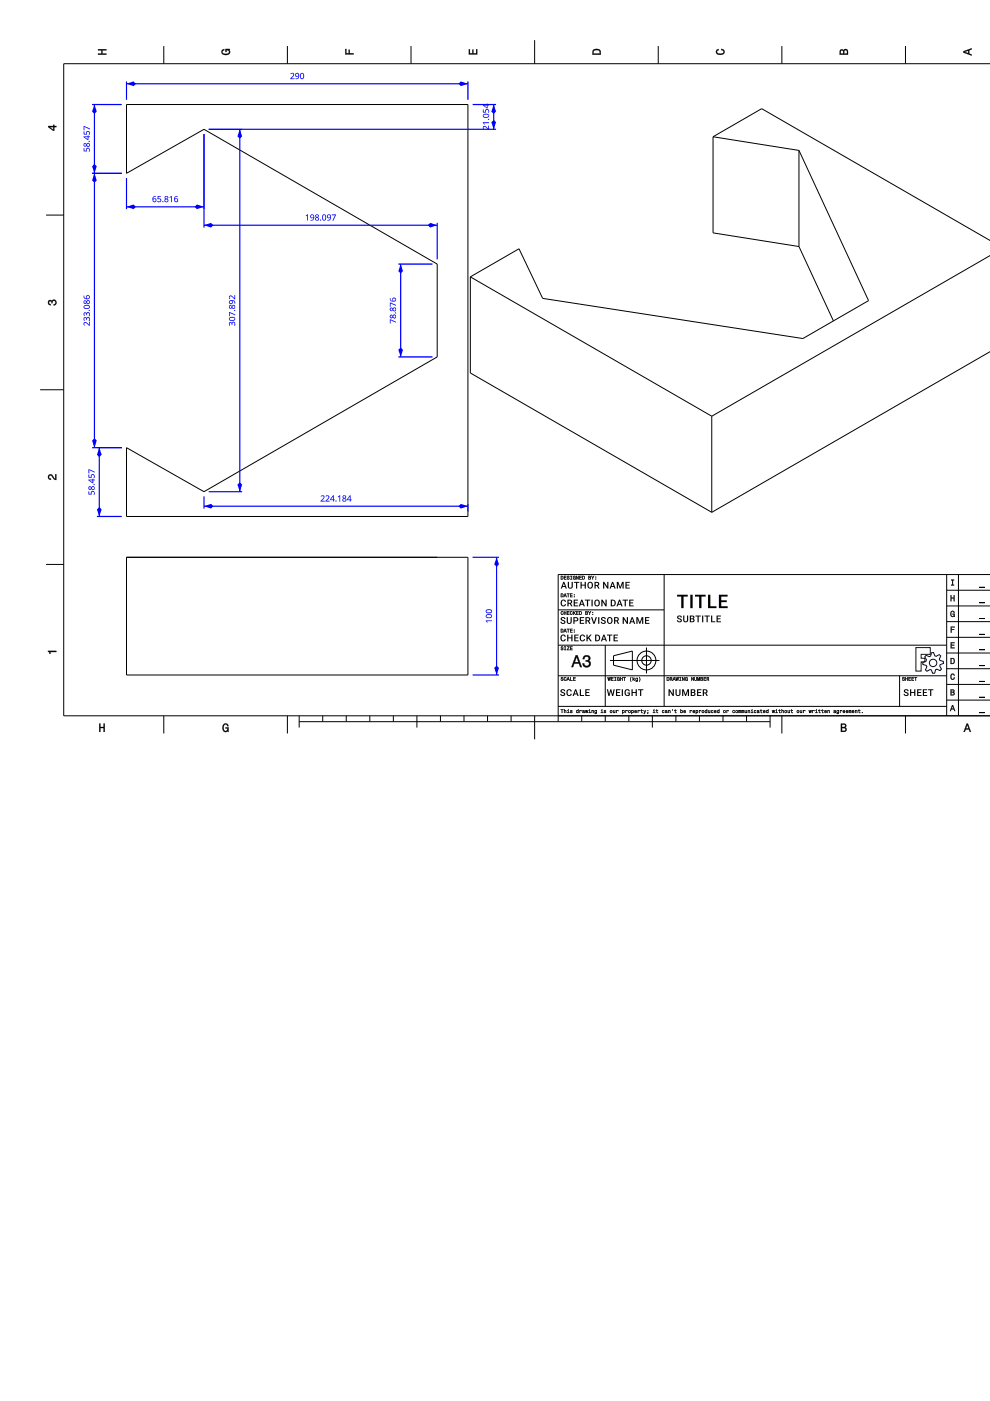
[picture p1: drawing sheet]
<svg xmlns="http://www.w3.org/2000/svg" width="210mm" height="297mm" viewBox="0 0 210 297" stroke-linecap="round" stroke-linejoin="round" font-family="sans-serif">
<g fill="none" stroke="#000" stroke-width=".21">
<path d="M34.7 9.8v3.7M60.9 9.8v3.7M87.1 9.8v3.7M113.4 8.5v5M139.6 9.8v3.7M165.8 9.8v3.7M192 9.8v3.7M210 13.5h-196.5v138.3h196.5M26.8 22.2h72.4v87.3h-72.4v-14.6l16.5 9.4 49.4-28.6v-19.7l-49.4-28.6-16.5 9.3zM151.2 29l10.3-6 48.5 28M151.2 29v20.4l18.2 2.9M151.2 29l18.2 2.9"/>
<path d="M169.4 31.9l14.8 31.8-14 8.1-55.1-8.5-5.1-10.6-10.3 6M169.4 31.9v20.4M9.8 45.6h3.7M99.7 58.7l51.2 29.5M99.7 58.7v20.4l51.2 29.5M169.4 52.3l7.3 15.7M210 54.2l-59.1 34M210 74.5l-59.1 34.1M8.5 82.6h5M150.9 88.2v20.4M9.8 119.7h3.7M26.8 118.2h72.4v24.9h-72.4z"/>
<path d="M118.3 136.8h82.4M118.3 129.3h22.5M128.3 136.8v13M130.1 139l4-1v4l-4-1zM137.1 137.3v5.5M140.8 121.8v28M200.7 138.5h9.3M200.7 135.1h9.3M200.7 131.8h9.3M200.7 128.5h9.3M200.7 125.1h9.3M200.7 121.8v30"/>
<path d="M203.2 121.8v30M210 121.8h-91.7v31.2M34.7 151.8v3.7M60.9 151.8v3.7M63.4 153h99.9M63.4 151.8v2.5M68.4 151.8v1.2M73.4 151.8v1.2M78.4 151.8v1.2M83.4 151.8v1.2M88.4 151.8v2.5M93.4 151.8v1.2"/>
<path d="M98.4 151.8v1.2M103.4 151.8v1.2M108.4 151.8v1.2M113.4 151.8v5M118.3 149.8h82.4M118.3 143.3h82.4M123.3 151.8v1.2M128.3 151.8v1.2M129.3 140h10.5M133.3 151.8v1.2M138.3 151.8v2.5M143.3 151.8v1.2"/>
<path d="M148.3 151.8v1.2M153.3 151.8v1.2M158.3 151.8v1.2M163.3 151.8v2.5M165.8 151.8v3.7M190.7 143.3v6.5M192 151.8v3.7M200.7 148.4h9.3M200.7 145.1h9.3M200.7 141.8h9.3"/>
<circle cx="137.1" cy="140" r="2"/>
<circle cx="137.1" cy="140" r="1"/>
</g>
<g fill="#000">
<path d="M20.8 10.4h1.7v.3h-.8v.7h.8v.2h-1.7v-.2h.7v-.7h-.7z" fill-rule="evenodd"/>
<path d="M47.1 10.6l.4-.2v.3l-.3 .2a.73 .73 0 0 0 .6 .6 .73 .73 0 0 0 .8-.5l-.2-.3-.4-.1v.4h-.2v-.6h.9l-.2 .2 .3 .3a.92 .92 0 0 1-.9 .8 .92 .92 0 0 1-.9-.7z" fill-rule="evenodd"/>
<path d="M73.2 10.4h.2v.9h.5v-.7h.3v.7h.8v.2h-1.8z" fill-rule="evenodd"/>
<path d="M99.4 10.5h.2v.8h.6v-.8h.2v.8h.6v-.9h.2v1.1h-1.8z" fill-rule="evenodd"/>
<path d="M125.8 10.5l-.2 .4v.7h1.8v-.6a.96 .96 0 0 0-1.6-.5zM126 10.7h1l.2 .7h-1.4z" fill-rule="evenodd"/>
<path d="M151.9 10.6l.5-.2v.2l-.4 .3a.73 .73 0 0 0 .7 .5 .73 .73 0 0 0 .7-.4l-.1-.3-.4-.1v-.2a.62 .62 0 0 1 .7 .5 .62 .62 0 0 1-.5 .7 .82 .82 0 0 1-.9 0 .82 .82 0 0 1-.4-.8z" fill-rule="evenodd"/>
<path d="M178.2 10.6l-.2 1h1.8v-.7a.49 .49 0 0 0-.4-.5 .49 .49 0 0 0-.6 .3l-.2-.2zM178.3 10.8h.4l.1 .6h-.5zM179.1 10.7h.4l.1 .7h-.6z" fill-rule="evenodd"/>
<path d="M204.3 10.9v.2l1.7 .7v-.3l-.5-.1v-.7l.5-.2v-.3zM204.5 11l.8-.3v.6z" fill-rule="evenodd"/>
<path d="M10.2 26.7v.2l1.1 .8h.2v-.8h.4v-.2h-.4v-.2h-.2v.2zM10.5 26.9h.8v.6z" fill-rule="evenodd"/>
<path d="M10.3 63.7a.43 .43 0 0 1 .7 .1 .59 .59 0 0 1 1 .1 .59 .59 0 0 1-.6 .9v-.3a.36 .36 0 0 0 .4-.3 .36 .36 0 0 0-.4-.4 .36 .36 0 0 0-.3 .5h-.2a.31 .31 0 0 0-.2-.4 .31 .31 0 0 0-.4 .2 .31 .31 0 0 0 .3 .4h.1v.2a.58 .58 0 0 1-.5-.3 .58 .58 0 0 1 .1-.7z" fill-rule="evenodd"/>
<path d="M10.3 100.7l.2-.1a1.06 1.06 0 0 1 1.1 .9h.1v-.9h.2v1.2a1.69 1.69 0 0 1-1.1-1 .35 .35 0 0 0-.4 .4 .35 .35 0 0 0 .4 .3v.2a.6 .6 0 0 1-.6-.3 .6 .6 0 0 1 .1-.7z" fill-rule="evenodd"/>
<path d="M10.2 138h1.7v.2h-1.2v.4h-.2z" fill-rule="evenodd"/>
<path d="M119 137.1a.3 .3 0 0 0 0 .4 .3 .3 0 0 0 .3 .1l-.1 .2-.3-.2a.27 .27 0 0 0 .3 .3 .27 .27 0 0 0 .2-.4 .27 .27 0 0 0-.3-.1v-.2l.2 .1 .1-.1zM119.6 137.1l.2 .1v.5l-.2 .1h.4l-.1-.1v-.5l.1-.1zM120.2 137.1l.4 .1-.4 .6h.5l-.4-.1 .4-.6zM120.9 137.1v.7h.5l-.4-.1v-.2h.3l-.3-.1v-.2l.4-.1z" fill-rule="evenodd"/>
<path d="M118.9 133.3v.8h.3a.38 .38 0 0 0 .3-.4 .38 .38 0 0 0-.3-.4zM119 133.4a.29 .29 0 0 1 .3 .3 .29 .29 0 0 1-.3 .3zM119.8 133.3l-.3 .8 .2-.2h.3l.1 .2zM119.8 133.4l.1 .4h-.2zM120.2 133.3l.2 .1 .1 .7v-.7l.2-.1zM120.9 133.3v.8h.5l-.4-.1v-.3h.3h-.3v-.3l.4-.1zM121.7 133.9v.2h.1v-.2zM121.7 133.5v.2h.1v-.2z" fill-rule="evenodd"/>
<path d="M118.9 122.1v.8h.3a.38 .38 0 0 0 .3-.4 .38 .38 0 0 0-.3-.4zM119 122.2a.29 .29 0 0 1 .3 .3 .29 .29 0 0 1-.3 .3zM119.6 122.1v.8h.5l-.4-.1v-.3h.3l-.3-.1v-.2l.4-.1zM120.3 122.1a.3 .3 0 0 0 0 .4 .3 .3 0 0 0 .3 .1l-.1 .2-.3-.2a.27 .27 0 0 0 .3 .3 .27 .27 0 0 0 .2-.3 .27 .27 0 0 0-.3-.2v-.2l.2 .1 .1-.1zM120.9 122.1l.2 .1v.6l-.2 .1h.4l-.1-.1v-.6l.1-.1zM121.6 122.2a.36 .36 0 0 0-.1 .5 .36 .36 0 0 0 .4 .1l.1 .1v-.4h-.2h.1l-.1 .3a.26 .26 0 0 1-.3-.3 .26 .26 0 0 1 .4-.2h.1l-.1-.2zM122.2 122.1v.8l.1-.7 .4 .7v-.8l-.1 .6zM122.8 122.1v.8h.5l-.4-.1v-.3h.4l-.4-.1v-.2l.4-.1zM123.5 122.1v.8h.2a.38 .38 0 0 0 .3-.4 .38 .38 0 0 0-.3-.4zM123.6 122.2a.29 .29 0 0 1 .3 .3 .29 .29 0 0 1-.3 .3zM124.8 122.1v.8h.2a.21 .21 0 0 0 .3-.2 .21 .21 0 0 0-.1-.2v-.3zM124.9 122.2l.2 .2h-.2zM124.9 122.5h.2v.2l-.2 .1zM125.4 122.1l.3 .8 .3-.8-.3 .4zM126.2 122.7v.2h.2v-.2zM126.2 122.3v.1h.2v-.1z" fill-rule="evenodd"/>
<path d="M118.9 125.8v.8h.3a.38 .38 0 0 0 .3-.4 .38 .38 0 0 0-.3-.4zM119 125.9a.29 .29 0 0 1 .3 .3 .29 .29 0 0 1-.3 .3zM119.8 125.8l-.3 .8 .2-.2h.3l.1 .2zM119.8 126l.1 .3h-.2zM120.2 125.8l.2 .1 .1 .7v-.7l.2-.1zM120.9 125.8v.8h.5l-.4-.1v-.2h.3l-.3-.1v-.3l.4-.1zM121.7 126.4v.2h.1v-.2zM121.7 126v.2h.1v-.2z" fill-rule="evenodd"/>
<path d="M119 129.7a.36 .36 0 0 0-.1 .5 .36 .36 0 0 0 .5 .1v-.2a.24 .24 0 0 1-.3 0 .24 .24 0 0 1 0-.3 .24 .24 0 0 1 .3 0l-.1-.2zM119.6 129.6v.7l.1-.3h.3l.1 .3v-.7l-.1 .3h-.3zM120.2 129.6v.7h.5h-.4v-.3h.4l-.4-.1v-.2l.4-.1zM120.9 129.7a.36 .36 0 0 0-.1 .5 .36 .36 0 0 0 .5 .1l.1-.2a.24 .24 0 0 1-.4 0 .24 .24 0 0 1 0-.3 .24 .24 0 0 1 .4 0l-.2-.2zM121.5 129.6v.7l.2-.3 .4 .3-.3-.4 .3-.3-.5 .3zM122.2 129.6v.7h.5h-.4v-.3h.3l-.3-.1v-.2l.4-.1zM122.8 129.6v.7h.3a.38 .38 0 0 0 .3-.3 .38 .38 0 0 0-.3-.4zM122.9 129.7a.29 .29 0 0 1 .3 .3 .29 .29 0 0 1-.3 .3zM124.1 129.6v.7h.3a.21 .21 0 0 0 .2-.1 .21 .21 0 0 0-.1-.3v-.3zM124.2 129.7l.3 .1-.3 .1zM124.2 130h.3v.2l-.3 .1zM124.7 129.6l.4 .7 .2-.7-.3 .3zM125.6 130.2v.1h.1v-.1zM125.6 129.8v.1h.1v-.1z" fill-rule="evenodd"/>
<path d="M201.5 126.2h.2v.5h.5v-.5h.2v1.3h-.2v-.6h-.5v.6h-.2z" fill-rule="evenodd"/>
<path d="M201.6 136.2h.8v.1h-.6v.4h.5v.2h-.5v.4h.6v.1h-.8z" fill-rule="evenodd"/>
<path d="M201.6 132.9h.8v.1h-.6v.4h.5v.1h-.5v.6h-.2z" fill-rule="evenodd"/>
<path d="M201.7 122.9h.6v.1h-.3v1h.3v.1h-.6v-.1h.2v-1h-.2z" fill-rule="evenodd"/>
<path d="M201.5 139.5v1.3h.5a.64 .64 0 0 0 .5-.7 .64 .64 0 0 0-.5-.6zM201.7 139.7a.48 .48 0 0 1 .6 .4 .48 .48 0 0 1-.6 .5z" fill-rule="evenodd"/>
<path d="M201.6 129.7l.5-.2 .3 .4-.3-.2a.5 .5 0 0 0-.4 .5 .5 .5 0 0 0 .4 .4l.1-.3h-.2v-.2h.4v.7l-.1-.2-.2 .2a.62 .62 0 0 1-.6-.4 .62 .62 0 0 1 .1-.7z" fill-rule="evenodd"/>
<path d="M207.7 137.7h1v.2h-1z" fill-rule="evenodd"/>
<path d="M207.7 134.4h1v.1h-1z" fill-rule="evenodd"/>
<path d="M207.7 131.1h1v.1h-1z" fill-rule="evenodd"/>
<path d="M207.7 127.8h1v.1h-1z" fill-rule="evenodd"/>
<path d="M207.7 124.4h1v.2h-1z" fill-rule="evenodd"/>
<path d="M21 153.4h.3v.7h.7v-.7h.2v1.8h-.2v-.8h-.7v.8h-.3z" fill-rule="evenodd"/>
<path d="M47.4 153.6a.6 .6 0 0 1 .6-.2 .6 .6 0 0 1 .4 .6h-.2l-.2-.4a.73 .73 0 0 0-.6 .7 .73 .73 0 0 0 .4 .7l.3-.1 .1-.5h-.4v-.2h.7v1l-.2-.3-.3 .3a.84 .84 0 0 1-.8-1.3z" fill-rule="evenodd"/>
<path d="M119 143.6a.3 .3 0 0 0 0 .3 .3 .3 0 0 0 .3 .2l-.1 .1-.3-.1a.27 .27 0 0 0 .3 .3 .27 .27 0 0 0 .2-.4 .27 .27 0 0 0-.3-.2v-.2l.2 .2 .1-.1zM119.6 143.7a.36 .36 0 0 0-.1 .4 .36 .36 0 0 0 .5 .2l.1-.3a.24 .24 0 0 1-.4 .1 .24 .24 0 0 1 0-.3 .24 .24 0 0 1 .4 0l-.2-.2zM120.4 143.6l-.3 .7 .2-.2h.3l.2 .2zM120.5 143.7l.1 .3h-.2zM120.9 143.6v.7h.5l-.4-.1zM121.5 143.6v.7h.5l-.4-.1v-.2h.4l-.4-.1v-.2l.4-.1z" fill-rule="evenodd"/>
<path d="M118.9 150.4l.2 .1 .1 .7v-.7l.2-.1zM119.6 150.4v.8l.2-.6 .2 .6v-.4a.19 .19 0 0 0-.1-.2 .19 .19 0 0 0-.2 .1zM120.3 150.6l.1 .1v.4l-.2 .1h.5l-.2-.1v-.5zM120.4 150.4l.1 .1zM121 150.6l-.1 .2 .4 .2h-.4a.21 .21 0 0 0 .3 .2 .21 .21 0 0 0 .1-.4l-.3-.1h.3v-.1zM122.2 150.6a.27 .27 0 0 0 0 .4 .27 .27 0 0 0 .4 .1v.1v-.8v.3zM122.2 150.8a.2 .2 0 0 1 .4 0 .2 .2 0 0 1-.4 0zM122.9 150.6l.1 .6v-.5h.3zM123.6 150.6l-.1 .1 .3-.1v.2a.21 .21 0 0 0-.3 .1 .21 .21 0 0 0 .1 .3l.4-.1-.1-.5zM123.6 151a.13 .13 0 0 1 .2 0 .13 .13 0 0 1-.2 0zM124 150.6l.2 .6 .2-.5 .1 .5 .2-.6-.2 .5-.1-.5-.2 .5zM124.8 150.6l.2 .1v.4l-.2 .1h.5l-.2-.1v-.5zM125 150.4l.1 .1zM125.4 150.6v.6l.3-.6 .2 .6v-.4a.19 .19 0 0 0-.1-.2 .19 .19 0 0 0-.3 .1zM126.1 150.6a.27 .27 0 0 0 0 .4 .27 .27 0 0 0 .4 .1l-.1 .2-.3-.1a.23 .23 0 0 0 .2 .2 .23 .23 0 0 0 .2-.3v-.5zM126.2 150.9a.19 .19 0 0 1 .3 0 .19 .19 0 0 1-.3 0zM127.4 150.6l.2 .1v.4l-.2 .1h.5l-.2-.1v-.5zM127.6 150.4l.1 .1zM128.1 150.6v.2l.3 .2h-.4a.21 .21 0 0 0 .3 .2 .21 .21 0 0 0 .1-.4l-.3-.1h.4l-.1-.1zM129.3 150.9a.3 .3 0 0 0 .6 0 .3 .3 0 0 0-.6 0zM129.4 150.9a.2 .2 0 0 1 .4 0 .2 .2 0 0 1-.4 0zM130 150.6v.4a.19 .19 0 0 0 .1 .2 .19 .19 0 0 0 .2-.1l.1 .1v-.6l-.2 .5zM130.7 150.6l.1 .6v-.5h.3zM131.9 150.6v.8l.2-.3a.27 .27 0 0 0 .3-.2 .27 .27 0 0 0-.4-.2zM132 150.9a.2 .2 0 0 1 .4 0 .2 .2 0 0 1-.4 0zM132.6 150.6l.1 .6 .1-.5h.3zM133.2 150.9a.3 .3 0 0 0 .6 0 .3 .3 0 0 0-.6 0zM133.3 150.9a.2 .2 0 0 1 .4 0 .2 .2 0 0 1-.4 0zM133.9 150.6v.8l.1-.3a.27 .27 0 0 0 .4-.2 .27 .27 0 0 0-.4-.2zM133.9 150.9a.25 .25 0 0 1 .5 0 .25 .25 0 0 1-.5 0zM134.6 150.6a.29 .29 0 0 0-.1 .5 .29 .29 0 0 0 .5 0h-.3l-.1-.2h.4l-.1-.3zM134.7 150.7l.2 .1h-.3zM135.2 150.6l.1 .6 .1-.5h.3zM136 150.4l-.2 .3h.2v.4l.3 .1-.2-.2v-.3l.2-.1zM136.4 150.6l.3 .6-.2 .2h.1l.4-.8-.3 .5zM137.3 150.6v.1h.1v-.1zM137.3 151v.4l.1-.2v-.2zM138.5 150.6l.1 .1v.4l-.2 .1h.5l-.2-.1v-.5zM138.6 150.4l.1 .1zM139.2 150.4l-.2 .3h.2v.4l.3 .1-.2-.2v-.3l.2-.1zM140.4 150.6a.29 .29 0 0 0 0 .5 .29 .29 0 0 0 .4-.1 .2 .2 0 0 1-.3 0 .2 .2 0 0 1 0-.3 .2 .2 0 0 1 .3 .1l-.1-.2zM141.1 150.6l-.1 .1 .3-.1v.2a.21 .21 0 0 0-.3 .1 .21 .21 0 0 0 .2 .3l.3-.1-.1-.5zM141.1 151a.15 .15 0 0 1 .3 0 .15 .15 0 0 1-.3 0zM141.7 150.6v.6l.2-.6 .2 .6v-.4a.19 .19 0 0 0-.1-.2 .19 .19 0 0 0-.2 .1zM142.5 150.4l.1 .3zM143.1 150.4l-.2 .3h.2v.4l.3 .1-.2-.2v-.3l.2-.1zM144.3 150.4v.8l.1-.1a.25 .25 0 0 0 .4-.2 .25 .25 0 0 0-.4-.2zM144.3 150.9a.2 .2 0 0 1 .4 0 .2 .2 0 0 1-.4 0zM145 150.6a.29 .29 0 0 0-.1 .5 .29 .29 0 0 0 .5 0h-.3l-.1-.2h.4l-.1-.3zM145.1 150.7l.2 .1h-.3zM146.3 150.6l.1 .6v-.5h.3zM146.9 150.6a.29 .29 0 0 0 0 .5 .29 .29 0 0 0 .4 0h-.3v-.2h.3v-.3zM147 150.7l.2 .1h-.2zM147.5 150.6v.8l.2-.3a.27 .27 0 0 0 .3-.2 .27 .27 0 0 0-.4-.2zM147.6 150.9a.2 .2 0 0 1 .4 0 .2 .2 0 0 1-.4 0zM148.2 150.6l.1 .6v-.5h.4zM148.8 150.9a.3 .3 0 0 0 .6 0 .3 .3 0 0 0-.6 0zM148.9 150.9a.2 .2 0 0 1 .4 0 .2 .2 0 0 1-.4 0zM149.5 150.6a.27 .27 0 0 0-.1 .4 .27 .27 0 0 0 .4 .1l.1 .1v-.8l-.1 .3zM149.5 150.8a.2 .2 0 0 1 .4 0 .2 .2 0 0 1-.4 0zM150.1 150.6v.4a.19 .19 0 0 0 .2 .2 .19 .19 0 0 0 .2-.1l.1 .1v-.6l-.3 .5zM150.8 150.6a.29 .29 0 0 0 0 .5 .29 .29 0 0 0 .4-.1 .2 .2 0 0 1-.3 0 .2 .2 0 0 1 0-.3 .2 .2 0 0 1 .3 .1l-.1-.2zM151.5 150.6a.29 .29 0 0 0-.1 .5 .29 .29 0 0 0 .4 0h-.2l-.1-.2h.4l-.1-.3zM151.5 150.7l.3 .1h-.3zM152.1 150.6a.27 .27 0 0 0-.1 .4 .27 .27 0 0 0 .4 .1l.1 .1v-.8l-.1 .3zM152 150.8a.25 .25 0 0 1 .5 0 .25 .25 0 0 1-.5 0zM153.3 150.9a.3 .3 0 0 0 .6 0 .3 .3 0 0 0-.6 0zM153.4 150.9a.2 .2 0 0 1 .4 0 .2 .2 0 0 1-.4 0zM154.1 150.6l.1 .6v-.5h.3zM155.4 150.6a.29 .29 0 0 0-.1 .5 .29 .29 0 0 0 .5-.1 .2 .2 0 0 1-.3 0 .2 .2 0 0 1 0-.3 .2 .2 0 0 1 .3 .1l-.2-.2zM155.9 150.9a.3 .3 0 0 0 .6 0 .3 .3 0 0 0-.6 0zM156 150.9a.2 .2 0 0 1 .4 0 .2 .2 0 0 1-.4 0zM156.6 150.6v.6l.2-.6v.6l.2-.6 .1 .6v-.6zM157.2 150.6v.6l.2-.6 .1 .6 .1-.6 .2 .6-.1-.6zM157.9 150.6v.4a.19 .19 0 0 0 .1 .2 .19 .19 0 0 0 .3-.1l.1 .1v-.6l-.3 .5zM158.6 150.6v.6l.2-.6 .2 .6v-.4a.19 .19 0 0 0-.1-.2 .19 .19 0 0 0-.2 .1zM159.3 150.6l.1 .1v.4l-.2 .1h.5l-.2-.1v-.5zM159.4 150.4l.1 .1zM159.9 150.6a.29 .29 0 0 0 0 .5 .29 .29 0 0 0 .4-.1 .2 .2 0 0 1-.3 0 .2 .2 0 0 1 0-.3 .2 .2 0 0 1 .3 .1l-.1-.2zM160.6 150.6l-.1 .1 .3-.1v.2a.21 .21 0 0 0-.3 .1 .21 .21 0 0 0 .2 .3l.3-.1-.1-.5zM160.6 151a.15 .15 0 0 1 .3 0 .15 .15 0 0 1-.3 0zM161.3 150.4l-.2 .3h.2v.4l.3 .1-.2-.2v-.3l.2-.1zM161.9 150.6a.29 .29 0 0 0-.1 .5 .29 .29 0 0 0 .4 0h-.2l-.1-.2h.4l-.1-.3zM161.9 150.7l.3 .1h-.3zM162.5 150.6a.27 .27 0 0 0-.1 .4 .27 .27 0 0 0 .4 .1l.1 .1v-.8l-.1 .3zM162.4 150.8a.25 .25 0 0 1 .5 0 .25 .25 0 0 1-.5 0zM163.7 150.6l.1 .6 .2-.5 .2 .5 .1-.6-.2 .5-.1-.5-.1 .5zM164.5 150.6l.1 .1v.4l-.2 .1h.5l-.2-.1v-.5zM164.6 150.4l.1 .1zM165.2 150.4l-.2 .3h.2v.4l.3 .1-.2-.2v-.3l.2-.1zM165.7 150.4v.8l.3-.6 .2 .6v-.4a.19 .19 0 0 0-.2-.2 .19 .19 0 0 0-.2 .1zM166.3 150.9a.3 .3 0 0 0 .6 0 .3 .3 0 0 0-.6 0zM166.4 150.9a.2 .2 0 0 1 .4 0 .2 .2 0 0 1-.4 0zM167 150.6v.4a.19 .19 0 0 0 .1 .2 .19 .19 0 0 0 .3-.1l.1 .1v-.6l-.3 .5zM167.8 150.4l-.2 .3h.2v.4l.3 .1-.2-.2v-.3l.2-.1zM168.9 150.9a.3 .3 0 0 0 .6 0 .3 .3 0 0 0-.6 0zM169 150.9a.2 .2 0 0 1 .4 0 .2 .2 0 0 1-.4 0zM169.6 150.6v.4a.19 .19 0 0 0 .1 .2 .19 .19 0 0 0 .3-.1l.1 .1v-.6l-.3 .5zM170.3 150.6l.1 .6v-.5h.3zM171.5 150.6l.1 .6 .2-.5 .2 .5 .1-.6-.2 .5-.1-.5-.1 .5zM172.2 150.6l.1 .6 .1-.5h.3zM172.9 150.6l.2 .1v.4l-.2 .1h.4l-.1-.1v-.5zM173.1 150.4l.1 .1zM173.6 150.4l-.1 .3h.1l.1 .4 .2 .1-.2-.2v-.3l.2-.1zM174.3 150.4l-.2 .3h.2v.4l.3 .1-.2-.2v-.3l.2-.1zM174.9 150.6a.29 .29 0 0 0-.1 .5 .29 .29 0 0 0 .4 0h-.2l-.1-.2h.4l-.1-.3zM174.9 150.7l.3 .1h-.3zM175.5 150.6v.6l.2-.6 .2 .6v-.4a.19 .19 0 0 0-.1-.2 .19 .19 0 0 0-.3 .1zM176.8 150.6v.1l.2-.1 .1 .2a.21 .21 0 0 0-.3 .1 .21 .21 0 0 0 .1 .3l.3-.1-.1-.5zM176.8 151a.15 .15 0 0 1 .3 0 .15 .15 0 0 1-.3 0zM177.4 150.6a.27 .27 0 0 0 0 .4 .27 .27 0 0 0 .4 .1l-.1 .2-.3-.1a.23 .23 0 0 0 .3 .2 .23 .23 0 0 0 .2-.3v-.5zM177.5 150.9a.2 .2 0 0 1 .4 0 .2 .2 0 0 1-.4 0zM178.1 150.6l.1 .6v-.5h.3zM178.8 150.6a.29 .29 0 0 0-.1 .5 .29 .29 0 0 0 .4 0h-.2l-.1-.2h.4l-.1-.3zM178.8 150.7l.3 .1h-.3zM179.4 150.6a.29 .29 0 0 0 0 .5 .29 .29 0 0 0 .4 0h-.3l-.1-.2h.4v-.3zM179.5 150.7l.2 .1h-.3zM180 150.6v.6l.1-.6 .1 .6 .2-.6 .1 .6-.1-.6zM180.7 150.6a.29 .29 0 0 0 0 .5 .29 .29 0 0 0 .4 0h-.3l-.1-.2h.4v-.3zM180.8 150.7l.2 .1h-.3zM181.3 150.6v.6l.3-.6 .2 .6v-.4a.19 .19 0 0 0-.2-.2 .19 .19 0 0 0-.2 .1zM182.1 150.4l-.2 .3h.2v.4l.3 .1-.2-.2v-.3l.2-.1zM182.8 151v.2h.1v-.2z" fill-rule="evenodd"/>
<path d="M122.1 138.9l-.9 2.5h.3l.3-.7h1l.2 .7h.4l-1-2.5zM122.3 139.3l.3 1.1h-.7zM123.8 139.1l-.2 .6h.3a.44 .44 0 0 1 .2-.5 .44 .44 0 0 1 .6 .2 .44 .44 0 0 1-.2 .6h-.3v.3a.51 .51 0 0 1 .7 .3 .51 .51 0 0 1-.4 .6 .51 .51 0 0 1-.6-.3l-.1-.3h-.3a.84 .84 0 0 0 1.1 .9 .84 .84 0 0 0 .4-1.3l-.2-.1a.72 .72 0 0 0 .1-1.1 .72 .72 0 0 0-1.1 .1z" fill-rule="evenodd"/>
<path d="M128.8 143.6l.2 .7 .2-.6 .2 .6 .1-.7-.2 .6-.1-.6-.2 .6zM129.6 143.6v.7h.5l-.4-.1v-.2h.3l-.3-.1v-.2l.3-.1zM130.3 143.6l.1 .1v.5l-.1 .1h.3l-.1-.1v-.5l.1-.1zM130.9 143.7a.36 .36 0 0 0-.1 .4 .36 .36 0 0 0 .5 .2h.1v-.4h-.3l.2 .1-.1 .2a.26 .26 0 0 1-.3-.3 .26 .26 0 0 1 .3-.2l.2 .1-.2-.2zM131.5 143.6v.7l.1-.3h.3l.1 .3v-.7l-.1 .3h-.3zM132.1 143.6l.3 .1 .1 .6v-.6l.2-.1zM133.8 143.6a.67 .67 0 0 0 0 .9l-.1-.3zM134.1 143.5v.8l.2-.3 .3 .3-.2-.3 .2-.3-.4 .3zM134.8 143.8a.27 .27 0 0 0-.1 .4 .27 .27 0 0 0 .4 0v.2h-.3a.23 .23 0 0 0 .2 .1 .23 .23 0 0 0 .2-.2v-.6zM134.8 144a.2 .2 0 0 1 .4 0 .2 .2 0 0 1-.4 0zM135.5 143.6l.1 .4-.1 .5a.61 .61 0 0 0 0-.9z" fill-rule="evenodd"/>
<path d="M141.4 143.6v.7h.2a.38 .38 0 0 0 .3-.4 .38 .38 0 0 0-.3-.3zM141.5 143.7a.29 .29 0 0 1 .3 .2 .29 .29 0 0 1-.3 .3zM142 143.6v.7l.1-.3h.3l.1 .3-.1-.3a.21 .21 0 0 0 .1-.3 .21 .21 0 0 0-.2-.1zM142.1 143.7h.3v.2h-.3zM142.9 143.6l-.3 .7 .2-.2h.3l.2 .2zM142.9 143.7l.2 .3h-.3zM143.3 143.6l.1 .7 .2-.6 .2 .6 .1-.7-.2 .6-.1-.6-.2 .6zM144 143.6l.2 .1v.5l-.2 .1h.4l-.1-.1v-.5l.1-.1zM144.6 143.6v.7l.1-.6 .4 .6v-.7l-.1 .6zM145.3 143.7a.36 .36 0 0 0-.1 .4 .36 .36 0 0 0 .5 .2h.1v-.4h-.3l.2 .1-.1 .2a.26 .26 0 0 1-.3-.3 .26 .26 0 0 1 .4-.2l.1 .1-.2-.2zM146.6 143.6v.7l.1-.6 .4 .6v-.7l-.1 .6zM147.2 143.6v.4a.26 .26 0 0 0 .3 .3 .26 .26 0 0 0 .2-.3l-.1-.4v.4a.16 .16 0 0 1-.1 .2 .16 .16 0 0 1-.2-.2zM147.9 143.6v.7v-.7l.2 .7 .2-.7 .1 .7v-.7h-.1l-.2 .6-.1-.6zM148.5 143.6v.7h.3a.21 .21 0 0 0 .2-.1 .21 .21 0 0 0-.1-.3l.1-.3zM148.6 143.7l.3 .1-.3 .1zM148.6 144h.3v.2h-.3zM149.2 143.6v.7h.5l-.4-.1v-.2h.3l-.3-.1v-.2l.4-.1zM149.8 143.6v.7l.1-.3h.3l.1 .3-.1-.3a.21 .21 0 0 0 .1-.3 .21 .21 0 0 0-.2-.1zM149.9 143.7h.3v.2h-.3z" fill-rule="evenodd"/>
<path d="M178.3 153.4v1.8h.7a.49 .49 0 0 0 .5-.4 .49 .49 0 0 0-.3-.6l.2-.3a.43 .43 0 0 0-.5-.5zM178.5 153.6h.4a.26 .26 0 0 1 .3 .3 .26 .26 0 0 1-.3 .3h-.4zM178.5 154.4h.4a.3 .3 0 0 1 .4 .3 .3 .3 0 0 1-.4 .3h-.4z" fill-rule="evenodd"/>
<path d="M191.4 143.6a.3 .3 0 0 0 0 .3 .3 .3 0 0 0 .3 .2l-.1 .1-.3-.1a.27 .27 0 0 0 .3 .3 .27 .27 0 0 0 .2-.4 .27 .27 0 0 0-.3-.2v-.2l.2 .2 .1-.1zM192 143.6v.7l.1-.3h.3l.1 .3v-.7l-.1 .3h-.3zM192.6 143.6v.7h.5l-.4-.1v-.2h.4l-.4-.1v-.2l.4-.1zM193.3 143.6v.7h.5l-.4-.1v-.2h.3l-.3-.1v-.2l.3-.1zM193.9 143.6l.2 .1 .1 .6v-.6l.2-.1z" fill-rule="evenodd"/>
<path d="M201.9 149.5l-.5 1.3h.2l.1-.4h.5l.1 .4h.2l-.4-1.3zM202 149.7l.2 .5h-.4z" fill-rule="evenodd"/>
<path d="M201.6 146.2v1.2h.4a.35 .35 0 0 0 .4-.2 .35 .35 0 0 0-.2-.4l.1-.2v-.3zM201.7 146.3h.3a.19 .19 0 0 1 .2 .2 .19 .19 0 0 1-.2 .2h-.3zM201.7 146.8h.3a.22 .22 0 0 1 .2 .3 .22 .22 0 0 1-.2 .2h-.3z" fill-rule="evenodd"/>
<path d="M201.6 143l.5-.2 .3 .4-.3-.2a.5 .5 0 0 0-.4 .5 .5 .5 0 0 0 .4 .5l.2-.4h.1l-.3 .5a.63 .63 0 0 1-.6-.4 .63 .63 0 0 1 .1-.7z" fill-rule="evenodd"/>
<path d="M205 153.4l-.7 1.8h.3l.1-.5h.7l.2 .5h.3l-.7-1.8zM205.1 153.7l.3 .7h-.6z" fill-rule="evenodd"/>
<path d="M207.7 151.1h1v.1h-1z" fill-rule="evenodd"/>
<path d="M207.7 147.7h1v.2h-1z" fill-rule="evenodd"/>
<path d="M207.7 144.4h1v.1h-1z" fill-rule="evenodd"/>
<path d="M207.7 141.1h1v.1h-1z" fill-rule="evenodd"/>
</g>
<g fill="#000">
<path d="M20.8 10.4v.3l.7-.1v.8h-.7v.2h1.7v-.2h-.8v-.8l.8 .1v-.3zM20.8 10.4h1.8v.3h-.9v.7l.9-.1v.3h-1.8v-.3h.7v-.6h-.7z"/>
<path d="M47.1 10.6l-.1 .7 .5 .3h.8l.4-.3v-.5l-.3-.3h.3v-.1h-.9v.6h.2v-.4l.6 .2v.4l-.4 .2h-.9l-.2-.5 .4-.2v-.3zM47.1 10.6l.5-.2v.3l-.4 .2v.3l.4 .2h.6l.3-.2v-.3l-.5-.3v.5h-.2v-.7h1v.1l-.3 .1 .3 .3v.4l-.5 .4h-.8l-.5-.4z"/>
<path d="M73.2 10.4v1.1h1.8v-.2h-.9l.1-.7h-.3l.1 .7h-.6v-.9zM73.2 10.4h.3l-.1 .9h.5v-.8h.3v.8h.8v.3h-1.8z"/>
<path d="M99.4 10.5v1h1.8v-1.1h-.2v.9h-.7v-.8h-.1v.8h-.6v-.8zM99.4 10.4h.3l-.1 .9h.6l-.1-.8h.3v.8h.6l-.1-.9h.3v1.2h-1.8z"/>
<path d="M125.8 10.5l-.2 .4v.7h1.8l-.1-.9-.2-.2-.6-.1zM125.8 10.5l.7-.2 .7 .2 .1 .2 .1 .9h-1.8v-.7zM126 10.7l.5-.1 .5 .1 .2 .7h-1.4zM126 10.7l-.2 .7h1.4l-.2-.7z"/>
<path d="M151.9 10.6v.7l.4 .3h.8l.5-.3v-.5l-.4-.4h-.3v.2l.4 .1 .2 .3-.5 .4-.8-.1-.2-.4 .4-.3v-.2zM151.9 10.6l.5-.3v.4l-.4 .2v.3l.4 .2h.6l.4-.4-.1-.3-.4-.1v-.3l.3 .1 .4 .3v.6l-.5 .3h-.8l-.5-.3z"/>
<path d="M178.2 10.6l-.2 1h1.8v-.9l-.3-.3-.5 .1-.1 .3-.3-.3zM178.1 10.6l.5-.2 .2 .3 .3-.3h.4l.3 .3v.9h-1.8zM178.3 10.7l.4 .1 .1 .6h-.6zM178.3 10.8v.6h.5l-.1-.6zM179 10.7h.5l.1 .7h-.7zM179.1 10.7l-.1 .7h.6l-.1-.7z"/>
<path d="M204.3 10.9v.2l1.7 .7v-.3l-.5-.1v-.8l.5-.1v-.3zM204.2 10.9l1.8-.7v.3l-.5 .2v.7l.5 .1v.3l-1.8-.6zM204.4 11l.9-.3v.6zM204.5 11l.8 .3v-.6z"/>
<path d="M10.2 26.7v.2l1.1 .8h.2v-.8h.4v-.2l-.4 .1v-.3h-.2v.3zM10.2 26.7h1.1v-.3h.2v.3h.5v.3l-.5-.1v.8h-.2l-1.1-.7zM10.4 26.9h.9v.7zM10.5 26.9l.8 .6v-.6z"/>
<path d="M10.3 63.7l-.1 .7 .3 .3h.2v-.2l-.3-.1-.1-.3 .1-.2 .2-.1 .3 .1v.4h.2l.2-.5 .4 .1 .1 .4-.4 .2v.3l.5-.4v-.5l-.3-.3h-.3l-.3 .3-.4-.3zM10.3 63.7l.3-.1 .4 .2 .3-.3h.4l.3 .4v.5l-.3 .3-.4 .1v-.3l.4-.2v-.4l-.4-.1-.1 .5h-.3v-.4l-.3-.1-.2 .3 .1 .3 .3 .1v.2h-.3l-.3-.3z"/>
<path d="M10.3 100.7l-.1 .4 .1 .5 .5 .1v-.2l-.3-.1-.2-.2 .1-.3 .3-.1 .3 .1 .5 .7 .4 .2v-1.2h-.2v1l-.7-.9-.3-.1zM10.3 100.7l.4-.2 .3 .1 .7 .9v-1h.3v1.3l-.6-.1-.4-.7-.3-.2-.3 .4 .1 .2 .3 .1v.3l-.5-.2-.2-.5z"/>
<path d="M10.2 138v.2l.3 .1v.3h.2v-.4h1.2v-.2zM10.1 138h1.9v.3l-1.3-.1v.5h-.2l-.1-.4-.3-.1z"/>
<path d="M119 137.1v.3l.4 .2-.1 .2-.3-.1v-.1l-.1 .1 .4 .1 .1-.3-.4-.2 .1-.2 .2 .2 .1-.1zM119 137.1l.3-.1 .1 .2 .1 .1-.3-.1h-.2l.5 .3-.2 .4-.4-.2v-.2l.3 .3 .1-.2-.4-.2zM119.6 137.1h.2v.7h-.2h.4h-.2v-.7h.2zM119.6 137h.4v.2h-.1v.5h.1v.2h-.4v-.2h.2v-.5h-.2zM120.2 137.1h.5l-.5 .7h.5h-.4l.4-.7zM120.2 137h.6l-.5 .7h.5v.2h-.6l.4-.7h-.4zM120.9 137.1v.7h.5h-.4v-.3h.3l-.3-.1v-.3h.4zM120.9 137h.5v.2h-.4v.2h.4v.1h-.4v.2h.4v.2h-.5z"/>
<path d="M118.9 133.3v.8h.4l.1-.6zM118.9 133.3l.5 .2 .1 .4-.2 .2h-.4zM119 133.4l.3 .1v.5h-.3zM119 133.4v.6h.2l.1-.5zM119.8 133.3l-.3 .8 .1-.3h.4l.1 .3zM119.7 133.3h.2l.3 .8h-.2v-.2h-.3l-.1 .2h-.2zM119.8 133.3l.2 .5h-.3zM119.8 133.5l-.1 .3h.2zM120.2 133.3l.3 .1v.7v-.7l.2-.1zM120.2 133.3h.6v.2l-.3-.1 .1 .7h-.2v-.7l-.2 .1zM120.9 133.3v.8h.5l-.4-.1v-.3h.3h-.3v-.3l.4-.1zM120.9 133.3h.5v.2l-.4-.1v.3l.4-.1v.2l-.4-.1v.3h.4v.1h-.5zM121.7 133.9v.2h.1v-.2zM121.7 133.9h.2v.2h-.2zM121.7 133.5v.2h.1v-.2zM121.7 133.5h.2v.2h-.2z"/>
<path d="M118.9 122.1v.8l.4-.1 .1-.5zM118.9 122.1l.5 .1 .1 .5-.2 .2h-.4zM119 122.2h.3v.6h-.3zM119 122.2v.6l.2-.1 .1-.4zM119.6 122.1v.8h.5l-.4-.1v-.3h.3h-.3v-.3l.4-.1zM119.6 122.1h.5v.1h-.4v.2h.4v.1h-.4v.3l.4-.1v.2h-.5zM120.3 122.1v.3l.4 .2-.1 .2-.3-.2-.1 .1 .4 .2 .1-.3-.4-.3 .1-.1 .2 .1 .1-.1zM120.3 122.1h.3l.1 .1 .1 .2-.3-.2-.2 .1 .5 .2-.2 .4-.4-.2v-.1l.3 .2 .1-.2-.4-.2zM120.9 122.1l.2 .1v.6l-.2 .1h.4l-.2-.1v-.6l.2-.1zM120.9 122.1h.4v.1h-.1v.6l.1-.1v.2h-.4v-.2h.2v-.5h-.2zM121.6 122.2v.6l.2 .1 .2-.2v.2v-.4h-.2h.2l-.2 .3-.2-.2v-.4h.2l.2 .1-.1-.1zM121.5 122.2l.5-.1 .1 .3-.4-.2-.1 .4 .2 .2 .1-.3-.2 .1v-.2h.4v.5l-.1-.1-.2 .1-.3-.1zM122.2 122.1v.8l.1-.7 .4 .7v-.8l-.2 .6zM122.1 122.1h.2l.3 .6-.1-.6h.2v.8h-.2l-.2-.7v.7h-.2zM122.8 122.1v.8h.5l-.4-.1v-.3h.4h-.4v-.3l.4-.1zM122.8 122.1h.5v.1h-.4v.2h.4v.1h-.4v.3l.4-.1v.2h-.5zM123.5 122.1v.8l.3-.1 .2-.5zM123.4 122.1l.6 .1v.5l-.2 .2h-.4zM123.5 122.2h.4l-.1 .6h-.3zM123.6 122.2v.6l.2-.1v-.4zM124.8 122.1v.8l.3-.1 .2-.2-.2-.1 .1-.3zM124.7 122.1l.6 .1-.1 .3 .1 .1-.1 .2-.5 .1zM124.8 122.2h.3l.1 .2h-.4zM124.9 122.2v.2h.2zM124.8 122.5h.4v.3h-.4zM124.9 122.5v.3l.2-.1v-.2zM125.4 122.1l.3 .8v-.4l.3-.4-.3 .4zM125.3 122.1h.2l.2 .4 .1-.4h.2l-.3 .5 .1 .3h-.2v-.3zM126.2 122.7v.2h.2v-.2zM126.2 122.7h.2v.2h-.2zM126.2 122.3v.1h.2v-.1zM126.2 122.2h.2v.3h-.2z"/>
<path d="M118.9 125.8v.8h.4l.1-.6zM118.9 125.8l.5 .2 .1 .4-.2 .2h-.4zM119 125.9l.3 .1v.5h-.3zM119 125.9v.6h.2l.1-.5zM119.8 125.8l-.3 .8 .1-.3h.4l.1 .3zM119.7 125.8h.2l.3 .8h-.2v-.2h-.3l-.1 .2h-.2zM119.8 125.9l.2 .4h-.3zM119.8 126l-.1 .3h.2zM120.2 125.8l.3 .1v.7v-.7l.2-.1zM120.2 125.8h.6v.2l-.3-.1 .1 .7h-.2v-.7l-.2 .1zM120.9 125.8v.8h.5l-.4-.1v-.3h.3h-.3v-.3l.4-.1zM120.9 125.8h.5v.2l-.4-.1v.3l.4-.1v.2h-.4v.2h.4v.1h-.5zM121.7 126.4v.2h.1v-.2zM121.7 126.4h.2v.2h-.2zM121.7 126v.2h.1v-.2zM121.7 126h.2v.2h-.2z"/>
<path d="M119 129.7l-.1 .4 .4 .2 .1-.2-.3 .2-.1-.5 .2-.2 .2 .2-.1-.2zM119 129.7l.2-.2 .2 .2 .1 .2-.3-.2-.2 .1 .1 .5 .4-.3-.2 .4-.3-.1zM119.6 129.6v.7v-.3h.4l.1 .3v-.7l-.1 .3h-.4zM119.5 129.6h.2v.3h.3l-.1-.3h.2v.8h-.2v-.4h-.2v.4h-.2zM120.2 129.6v.7h.5h-.4v-.3h.4l-.4-.1v-.2l.4-.1zM120.2 129.6h.5v.1h-.4v.2h.4v.1h-.4v.3l.5-.1v.2h-.6zM120.9 129.7v.6h.3l.2-.2-.4 .2-.1-.5 .2-.2 .3 .2-.2-.2zM120.9 129.7l.2-.2 .3 .2v.2l-.3-.2-.1 .1 .1 .5 .3-.3-.2 .4-.3-.1zM121.5 129.6v.7l.2-.4 .4 .4-.3-.4 .3-.3-.5 .4zM121.5 129.6h.2v.3l.2-.3h.3l-.4 .3 .4 .5h-.2l-.3-.4v.4h-.2zM122.2 129.6v.7h.5h-.4v-.3h.3l-.3-.1v-.2l.4-.1zM122.2 129.6h.5v.1h-.4v.2h.4v.1h-.4v.3l.4-.1v.2h-.5zM122.8 129.6v.7h.4l.1-.6zM122.8 129.6l.5 .1 .1 .4-.2 .2-.4 .1zM122.9 129.7h.3v.6h-.3zM122.9 129.7v.6l.2-.1 .1-.5zM124.1 129.6v.7h.4l.1-.2-.2-.2 .2-.2zM124.1 129.6l.5 .1-.1 .2 .2 .1-.1 .3-.5 .1zM124.2 129.7h.3v.2h-.3zM124.2 129.7v.2l.3-.1zM124.2 130h.3v.2l-.3 .1zM124.2 130v.3l.3-.1v-.2zM124.7 129.6l.4 .7-.1-.3 .3-.4-.3 .4zM124.7 129.6h.2l.1 .3 .2-.3h.2l-.3 .4v.4h-.2l.1-.4zM125.6 130.2v.1h.1v-.1zM125.6 130.1h.2v.3h-.2zM125.6 129.8v.1h.1v-.1zM125.6 129.7h.2v.3h-.2z"/>
<path d="M201.5 126.2v1.3h.2v-.7h.5v.7h.2v-1.3h-.2v.6h-.5v-.6zM201.5 126.2h.2v.5h.5v-.5h.2v1.3h-.2v-.6h-.5v.6h-.2z"/>
<path d="M201.6 136.2v1.2h.8v-.1h-.7v-.5h.6v-.1l-.6 .1v-.5h.7v-.1zM201.6 136.2h.8v.2l-.6-.1v.4h.5v.2h-.5v.4h.6v.2h-.8z"/>
<path d="M201.6 132.9v1.2h.2l-.1-.6h.6v-.1h-.6v-.4h.7v-.1zM201.6 132.8h.8v.3l-.6-.1v.4h.5v.2l-.5-.1v.6h-.2z"/>
<path d="M201.7 122.9v.1h.2v1h-.2v.1h.6v-.1h-.3v-1h.3v-.1zM201.6 122.9h.7v.2h-.3v.9h.3v.2h-.7v-.2h.3v-1l-.3 .1z"/>
<path d="M201.5 139.5v1.3l.7-.1 .2-.3v-.6l-.3-.3zM201.5 139.5h.6l.3 .3v.6l-.2 .4h-.7zM201.7 139.6l.5 .2 .1 .6-.2 .2-.4 .1zM201.7 139.7v.9h.4l.1-.2v-.6z"/>
<path d="M201.6 129.7l-.1 .5 .1 .4 .5 .2 .2-.3 .1 .3v-.7h-.4v.2l.3-.1-.2 .5h-.3l-.1-.3v-.6l.4-.2 .1 .3h.2l-.1-.3-.3-.1zM201.6 129.7l.4-.2 .3 .1 .1 .3-.6-.2-.1 .7 .1 .2h.3l.1-.3h-.3v-.2h.5v.7h-.1v-.2l-.3 .3-.4-.2-.1-.5z"/>
<path d="M207.7 137.7v.2h1v-.2zM207.6 137.7h1.2v.2h-1.2z"/>
<path d="M207.7 134.4v.1h1v-.1zM207.6 134.4h1.2v.2h-1.2z"/>
<path d="M207.7 131.1v.1h1v-.1zM207.6 131.1h1.2v.1h-1.2z"/>
<path d="M207.7 127.8v.1h1v-.1zM207.6 127.7h1.2v.2h-1.2z"/>
<path d="M207.7 124.4v.2h1v-.2zM207.6 124.4h1.2v.2h-1.2z"/>
<path d="M21 153.4v1.8h.3l-.1-.9h.8v.9h.2v-1.8h-.2v.8h-.8l.1-.8zM21 153.4h.3v.7h.7l-.1-.7h.3v1.8h-.3v-.8h-.6v.8h-.3z"/>
<path d="M47.4 153.6l-.2 .7 .2 .7 .4 .2 .5-.3v.3h.2v-1h-.7v.2h.4l-.2 .6h-.4l-.2-.4 .1-.9 .5-.1 .2 .4h.2l-.2-.5-.3-.1zM47.3 153.6l.6-.3 .4 .2 .2 .5h-.3l-.2-.4h-.3l-.3 .4v.6l.3 .4h.3l.2-.6-.4 .1v-.3h.7v1h-.2v-.3l-.5 .4-.5-.3-.2-.7z"/>
<path d="M119 143.6v.3l.4 .2-.1 .2-.3-.1v-.1l-.1 .1 .4 .1 .1-.3-.4-.2 .1-.2 .2 .2 .1-.1zM119 143.6l.3-.1 .1 .2 .1 .1-.3-.2-.2 .1 .5 .3-.2 .4-.4-.2v-.2l.3 .2 .1-.1-.4-.2zM119.6 143.7v.5l.3 .1 .2-.3-.4 .3-.1-.5 .2-.2 .3 .2-.2-.2zM119.6 143.6l.2-.1 .3 .2v.1l-.3-.2-.1 .2 .1 .4 .3-.2-.2 .3h-.3zM120.4 143.6l-.3 .7 .2-.2h.3l.2 .2zM120.4 143.5h.1l.3 .8h-.1l-.1-.2h-.3v.2h-.2zM120.5 143.6l.1 .4h-.3zM120.4 143.7v.3h.2zM120.9 143.6v.7h.5h-.4zM120.9 143.5h.1v.7h.4v.1h-.5zM121.5 143.6v.7h.5h-.4v-.4h.4h-.4v-.3h.4zM121.5 143.5h.5v.2h-.4v.2h.4v.1h-.4v.2h.4v.1h-.5z"/>
<path d="M118.9 150.4l.3 .1v.7v-.7l.2-.1zM118.9 150.4h.6v.1h-.3l.1 .7h-.2v-.7h-.2zM119.6 150.4v.8l.1-.5 .1-.1 .2 .6v-.6h-.2l-.1 .2zM119.6 150.4h.1v.3l.2-.2 .2 .1v.6h-.2l-.1-.6-.1 .1v.5h-.1zM120.3 150.6h.2v.5l-.3 .1h.5l-.2-.1v-.5zM120.3 150.6h.3l-.1 .5 .3-.1v.2h-.6v-.2l.2 .1v-.4h-.1zM120.4 150.4l.1 .1zM120.4 150.4h.2v.1h-.2zM121 150.6l-.1 .2 .4 .2-.4 .1h.4v-.2l-.3-.2h.3zM120.9 150.6h.4l.1 .2-.4-.1 .3 .1v.4l-.4-.1v-.2l.2 .2 .2-.1-.4-.1zM122.2 150.6v.5l.2 .1 .2-.2v.2v-.8v.4l-.2-.2zM122.2 150.6l.2-.1 .2 .2-.1-.3h.2v.8l-.5-.1zM122.2 150.8a.25 .25 0 0 1 .5 0 .25 .25 0 0 1-.5 0zM122.2 150.9a.2 .2 0 0 0 .4 0 .2 .2 0 0 0-.4 0zM122.9 150.6l.1 .6v-.5h.3l-.2-.1-.2 .2zM122.8 150.5l.6 .2v.1l-.4-.1v.5h-.2zM123.6 150.6l-.1 .1 .2-.1 .2 .1-.4 .2v.2l.4-.1 .1 .2-.1-.6zM123.5 150.6h.4l.1 .6h-.5v-.4l.3-.1-.3 .1zM123.5 151a.2 .2 0 0 1 .4 0 .2 .2 0 0 1-.4 0zM123.6 150.9l.1 .2 .1-.2zM124 150.6l.2 .6 .1-.5 .2 .5 .2-.6-.2 .5-.1-.5-.2 .5zM124 150.5h.2v.6l.1-.6h.1l.1 .6 .1-.6h.1l-.1 .7h-.2v-.5l-.1 .5h-.1zM124.8 150.6h.2v.5l-.2 .1h.5l-.2-.1v-.5zM124.8 150.6h.3v.5l.2-.1v.2h-.5v-.2l.2 .1v-.4h-.2zM125 150.4l.1 .1zM125 150.4h.1v.1h-.1zM125.4 150.6v.6l.1-.5 .2-.1 .2 .6v-.6h-.2l-.2 .2zM125.4 150.5l.5 .1v.6h-.1l-.1-.6-.2 .1 .1 .5h-.2zM126.1 150.6v.5l.2 .1 .2-.2v.2l-.1 .1h-.3l.3 .1 .1-.8v.2l-.2-.2zM126.1 150.6l.2-.1 .2 .2-.1-.2h.2v.8l-.2 .1-.3-.1-.1-.1 .4 .1 .1-.2-.2 .1-.2-.1zM126.1 150.9a.25 .25 0 0 1 .5 0 .25 .25 0 0 1-.5 0zM126.2 150.7v.3l.2 .1v-.4zM127.4 150.6h.2v.5l-.2 .1h.5l-.3-.1 .1-.5zM127.4 150.6h.3v.5l.2-.1v.2h-.5v-.2l.2 .1v-.4h-.2zM127.6 150.4l.1 .1zM127.6 150.4h.1v.1h-.1zM128.1 150.6v.2l.3 .2-.4 .1h.4l.1-.2-.4-.2h.4zM128.1 150.6h.4v.2l-.4-.1 .4 .1v.4l-.5-.1v-.2l.2 .2 .2-.1-.3-.1zM129.3 150.8a.3 .3 0 0 0 .6 0 .3 .3 0 0 0-.6 0zM129.3 150.9a.32 .32 0 0 1 .6 0 .32 .32 0 0 1-.6 0zM129.4 150.9a.23 .23 0 0 1 .4 0 .23 .23 0 0 1-.4 0zM129.4 150.7v.3l.2 .1 .1-.4zM130 150.6v.5l.2 .1 .2-.2v.2v-.6v.4l-.2 .1zM130 150.5h.1l.1 .6 .1-.1v-.5h.2v.7l-.5-.1zM130.7 150.6l.1 .6v-.5h.3l-.2-.1-.2 .2zM130.6 150.5l.5 .2 .1 .1-.4-.1v.5h-.2zM131.9 150.6l.1 .8v-.4l.2 .2 .2-.3-.1-.3-.3 .2zM131.9 150.5h.2l-.1 .2 .3-.2 .1 .2-.1 .5-.3-.1 .1 .3h-.2zM131.9 150.9a.25 .25 0 0 1 .5 0 .25 .25 0 0 1-.5 0zM132 150.9a.2 .2 0 0 0 .4 0 .2 .2 0 0 0-.4 0zM132.6 150.6l.1 .6v-.5h.4l-.2-.1-.2 .2zM132.6 150.5l.5 .2v.1l-.3-.1v.5h-.2zM133.2 150.8a.3 .3 0 0 0 .6 0 .3 .3 0 0 0-.6 0zM133.2 150.9a.32 .32 0 0 1 .6 0 .32 .32 0 0 1-.6 0zM133.3 150.9a.23 .23 0 0 1 .4 0 .23 .23 0 0 1-.4 0zM133.3 150.7v.3l.2 .1 .1-.4zM133.9 150.6l.1 .8-.1-.4 .2 .2 .3-.3-.2-.3-.3 .2zM133.8 150.5h.2v.2l.2-.2 .2 .2-.2 .5-.3-.1 .1 .3h-.2zM133.9 150.9a.23 .23 0 0 1 .4 0 .23 .23 0 0 1-.4 0zM134 150.9a.18 .18 0 0 0 .3 0 .18 .18 0 0 0-.3 0zM134.6 150.6v.5h.3l.1-.1-.3 .1-.1-.2h.4l-.1-.3zM134.6 150.6h.4v.3h-.4l.2 .2 .2-.1-.1 .2-.3-.1zM134.6 150.7l.2-.1 .1 .2h-.3zM134.7 150.7l-.1 .1h.3zM135.2 150.6l.1 .6v-.5h.4l-.2-.1-.2 .2zM135.2 150.5l.5 .2v.1l-.3-.1-.1 .5h-.1zM136 150.4v.2l-.2 .1 .2-.1v.5l.3 .1-.3-.2v-.4h.3h-.3zM135.9 150.4h.2v.2h.2v.1h-.2v.4h.2v.1l-.3-.1v-.4h-.2v-.1h.2zM136.4 150.6l.3 .6-.2 .2h.1l.4-.8-.3 .6zM136.4 150.5h.2l.1 .6 .2-.6h.1l-.4 .9h-.2v-.2h.3zM137.3 150.6v.1h.1v-.1zM137.3 150.5h.2v.3h-.2zM137.3 151l.1 .2-.1 .2 .1-.2v-.2zM137.3 151h.2v.2l-.3 .2 .2-.2zM138.5 150.6h.2v.5l-.3 .1h.5l-.2-.1v-.5zM138.4 150.6h.4l-.1 .5 .3-.1v.2h-.6v-.2l.2 .1v-.4h-.2zM138.6 150.4l.1 .1zM138.6 150.4h.2v.1h-.2zM139.2 150.4v.2l-.2 .1 .2-.1v.5l.3 .1-.2-.2v-.4h.2h-.2zM139.2 150.4h.1v.2h.3v.1h-.3v.4h.3v.1l-.4-.1v-.4h-.2v-.1h.2zM140.4 150.6v.5l.3 .1 .1-.2-.3 .1-.1-.3 .2-.2 .2 .2v-.1zM140.4 150.6h.4l.1 .2-.3-.2-.1 .3 .1 .2 .3-.2-.1 .2h-.4zM141.1 150.6l-.1 .1 .2-.1 .2 .1-.3 .2v.2l.3-.1 .1 .2-.1-.6zM141.1 150.6h.3l.2 .6h-.6v-.4l.4-.1-.4 .1zM141.1 151a.16 .16 0 0 1 .3 0 .16 .16 0 0 1-.3 0zM141.1 150.9l.1 .2 .2-.2zM141.7 150.6v.6l.1-.5 .1-.1 .2 .6v-.6h-.2l-.2 .2zM141.6 150.5l.5 .1 .1 .6h-.2l-.1-.6-.1 .1v.5h-.2zM142.5 150.4l.1 .3zM142.5 150.3h.1v.4h-.1zM143.1 150.4v.2l-.2 .1 .2-.1v.5l.3 .1-.2-.2v-.4h.2h-.2zM143.1 150.4h.1v.2h.3v.1h-.3v.4h.3v.1l-.4-.1v-.4h-.2v-.1h.2zM144.3 150.4v.8v-.2l.3 .2 .1-.5-.2-.1-.2 .2zM144.2 150.4h.2l-.1 .2 .2-.1 .3 .2-.2 .5-.2-.1v.1h-.2zM144.2 150.9a.25 .25 0 0 1 .5 0 .25 .25 0 0 1-.5 0zM144.4 150.7v.3l.2 .1v-.4zM145 150.6v.5h.3l.1-.1-.3 .1-.1-.2h.4l-.1-.3zM145 150.6h.4v.3h-.4l.2 .2 .2-.1-.1 .2-.3-.1zM145 150.7l.2-.1 .1 .2h-.3zM145.1 150.7l-.1 .1h.3zM146.3 150.6l.1 .6v-.5h.3l-.2-.1-.2 .2zM146.2 150.5l.5 .2 .1 .1-.4-.1v.5h-.2zM146.9 150.6v.5h.4v-.1l-.3 .1-.1-.2h.4v-.3zM146.9 150.6h.4l.1 .3h-.4l.1 .2 .3-.1-.1 .2-.4-.1zM147 150.7l.2-.1 .1 .2h-.4zM147 150.7v.1h.2zM147.5 150.6l.1 .8v-.4l.2 .2 .2-.3-.1-.3-.3 .2zM147.5 150.5h.1v.2l.3-.2 .1 .2-.1 .5-.3-.1v.3h-.1zM147.5 150.9a.25 .25 0 0 1 .5 0 .25 .25 0 0 1-.5 0zM147.6 150.9a.2 .2 0 0 0 .4 0 .2 .2 0 0 0-.4 0zM148.2 150.6l.1 .6v-.5h.4l-.2-.1-.2 .2zM148.2 150.5l.5 .2v.1l-.4-.1v.5h-.1zM148.8 150.8a.3 .3 0 0 0 .6 0 .3 .3 0 0 0-.6 0zM148.8 150.9a.32 .32 0 0 1 .6 0 .32 .32 0 0 1-.6 0zM148.9 150.9a.23 .23 0 0 1 .4 0 .23 .23 0 0 1-.4 0zM148.9 150.7v.3l.2 .1 .1-.4zM149.5 150.6v.5l.2 .1 .2-.2v.2v-.8v.4l-.2-.2zM149.5 150.6l.2-.1 .1 .2v-.3h.2v.8l-.5-.1zM149.5 150.8a.23 .23 0 0 1 .4 0 .23 .23 0 0 1-.4 0zM149.5 150.9a.2 .2 0 0 0 .4 0 .2 .2 0 0 0-.4 0zM150.1 150.6v.5l.3 .1 .1-.2 .1 .2v-.6l-.1 .4-.2 .1zM150.1 150.5h.2v.6l.2-.1-.1-.5h.2v.7l-.5-.1zM150.8 150.6v.5l.3 .1 .1-.2-.3 .1-.1-.3 .2-.2 .1 .2 .1-.1zM150.8 150.6h.4l.1 .2-.3-.2-.1 .3 .1 .2 .3-.2-.1 .2h-.4zM151.5 150.6v.5h.3l.1-.1-.3 .1-.1-.2h.4l-.1-.3zM151.4 150.6h.5v.3h-.4l.2 .2 .2-.1-.1 .2-.4-.1zM151.5 150.7l.2-.1 .1 .2h-.3zM151.5 150.7v.1h.3zM152.1 150.6v.5l.2 .1 .2-.2v.2v-.8v.4l-.2-.2zM152.1 150.6l.2-.1 .1 .2v-.3h.2v.8l-.5-.1zM152.1 150.8a.23 .23 0 0 1 .4 0 .23 .23 0 0 1-.4 0zM152.1 150.9a.2 .2 0 0 0 .4 0 .2 .2 0 0 0-.4 0zM153.4 150.8a.26 .26 0 0 0 .5 0 .26 .26 0 0 0-.5 0zM153.3 150.9a.32 .32 0 0 1 .6 0 .32 .32 0 0 1-.6 0zM153.4 150.9a.25 .25 0 0 1 .5 0 .25 .25 0 0 1-.5 0zM153.5 150.7v.3l.2 .1v-.4zM154.1 150.6l.1 .6v-.5h.3l-.2-.1-.2 .2zM154 150.5l.5 .2 .1 .1-.4-.1v.5h-.2zM155.4 150.6v.5l.2 .1 .2-.2-.3 .1-.1-.3 .2-.2 .1 .2 .1-.1zM155.3 150.6h.4l.1 .2-.2-.2-.2 .3 .2 .2 .2-.2-.1 .2h-.4zM156 150.8a.26 .26 0 0 0 .5 0 .26 .26 0 0 0-.5 0zM155.9 150.9a.32 .32 0 0 1 .6 0 .32 .32 0 0 1-.6 0zM156 150.9a.25 .25 0 0 1 .5 0 .25 .25 0 0 1-.5 0zM156.1 150.7v.3l.2 .1v-.4zM156.6 150.6v.6l.2-.6v.6l.2-.6 .1 .6v-.6l-.2 .1-.2-.1-.1 .1zM156.6 150.5h.5v.7h-.1v-.6l-.1 .6h-.1v-.6l-.1 .6h-.1zM157.2 150.6v.6l.2-.6 .1 .6 .1-.6 .2 .6-.1-.6-.2 .1-.1-.1-.1 .1zM157.2 150.5h.5l.1 .7h-.2v-.6v.6h-.2v-.6v.6h-.2zM157.9 150.6v.5l.3 .1 .1-.2 .1 .2v-.6l-.1 .4-.2 .1zM157.9 150.5h.1l.1 .6 .2-.1-.1-.5h.2v.7l-.5-.1zM158.6 150.6v.6v-.5l.2-.1 .2 .6v-.6h-.2l-.2 .2zM158.5 150.5l.5 .1 .1 .6h-.2l-.1-.6-.1 .1v.5h-.2zM159.3 150.6h.1v.5l-.2 .1h.5l-.2-.1v-.5zM159.2 150.6h.3v.5l.2-.1v.2h-.5v-.2l.2 .1v-.4h-.2zM159.4 150.4l.1 .1zM159.4 150.4h.1v.1h-.1zM159.9 150.6v.5l.3 .1 .1-.2-.3 .1-.1-.3 .2-.2 .1 .2 .1-.1zM159.9 150.6h.4l.1 .2-.3-.2-.2 .3 .2 .2 .3-.2-.1 .2h-.4zM160.6 150.6l-.1 .1 .2-.1 .2 .1-.3 .2-.1 .2 .4-.1 .1 .2-.1-.6zM160.6 150.6h.3l.1 .6h-.5v-.4l.4-.1-.4 .1zM160.6 151a.16 .16 0 0 1 .3 0 .16 .16 0 0 1-.3 0zM160.6 150.9l.1 .2 .2-.2zM161.3 150.4v.2l-.2 .1 .2-.1v.5l.3 .1-.2-.2v-.4h.2h-.2zM161.3 150.4h.1v.2h.2v.1h-.2v.4h.2v.1l-.3-.1v-.4h-.2v-.1h.2zM161.9 150.6v.5h.3l.1-.1-.3 .1-.1-.2h.4l-.1-.3zM161.8 150.6h.4l.1 .3h-.4l.2 .2 .2-.1-.1 .2-.4-.1zM161.9 150.7l.2-.1 .1 .2h-.3zM161.9 150.7v.1h.3zM162.5 150.6v.5l.2 .1 .2-.2v.2v-.8v.4l-.2-.2zM162.5 150.6l.2-.1 .1 .2v-.3h.2v.8l-.5-.1zM162.5 150.8a.23 .23 0 0 1 .4 0 .23 .23 0 0 1-.4 0zM162.5 150.9a.18 .18 0 0 0 .3 0 .18 .18 0 0 0-.3 0zM163.7 150.6l.1 .6 .2-.5 .2 .5 .1-.6-.1 .5-.2-.5-.2 .5zM163.6 150.5h.2l.1 .6v-.6h.2v.6l.1-.6h.2l-.2 .7h-.2v-.5l-.1 .5h-.1zM164.5 150.6h.1v.5l-.2 .1h.5l-.2-.1v-.5zM164.4 150.6h.3v.5l.2-.1v.2h-.5v-.2l.2 .1v-.4h-.2zM164.6 150.4l.1 .1zM164.6 150.4h.1v.1h-.1zM165.2 150.4v.2l-.2 .1 .2-.1v.5l.3 .1-.2-.2v-.4h.2h-.2zM165.2 150.4h.1v.2h.2v.1h-.2v.4h.2v.1l-.3-.1v-.4h-.2v-.1h.2zM165.7 150.4v.8l.1-.5 .2-.1 .2 .6-.1-.6h-.2l-.1 .2zM165.7 150.4h.1v.3l.2-.2 .2 .1v.6h-.2v-.6l-.2 .1v.5h-.1zM166.4 150.8a.26 .26 0 0 0 .5 0 .26 .26 0 0 0-.5 0zM166.3 150.9a.32 .32 0 0 1 .6 0 .32 .32 0 0 1-.6 0zM166.4 150.9a.25 .25 0 0 1 .5 0 .25 .25 0 0 1-.5 0zM166.5 150.7v.3l.2 .1v-.4zM167 150.6v.5l.3 .1 .1-.2 .1 .2v-.6l-.1 .4-.2 .1zM167 150.5h.1l.1 .6 .2-.1-.1-.5h.2v.7l-.5-.1zM167.8 150.4v.2l-.2 .1 .2-.1v.5l.3 .1-.2-.2v-.4h.2h-.2zM167.8 150.4h.1v.2h.2v.1h-.2v.4h.2v.1l-.3-.1v-.4h-.2v-.1h.2zM169 150.8a.26 .26 0 0 0 .5 0 .26 .26 0 0 0-.5 0zM168.9 150.9a.32 .32 0 0 1 .6 0 .32 .32 0 0 1-.6 0zM169 150.9a.25 .25 0 0 1 .5 0 .25 .25 0 0 1-.5 0zM169.1 150.7v.3l.2 .1v-.4zM169.6 150.6v.5l.3 .1 .1-.2 .1 .2v-.6l-.1 .4-.2 .1zM169.6 150.5h.1l.1 .6 .2-.1-.1-.5h.2v.7l-.5-.1zM170.3 150.6l.1 .6v-.5h.4l-.2-.1-.2 .2zM170.3 150.5l.5 .2v.1l-.4-.1v.5h-.1zM171.5 150.6l.1 .6 .2-.5 .2 .5 .1-.6-.2 .5-.1-.5-.2 .5zM171.4 150.5h.2l.1 .6v-.6h.2v.6l.1-.6h.1l-.1 .7h-.2v-.5l-.1 .5h-.1zM172.2 150.6l.1 .6 .1-.5h.3l-.2-.1-.2 .2zM172.2 150.5l.5 .2v.1l-.3-.1v.5h-.2zM172.9 150.6h.2v.5l-.2 .1h.4l-.2-.1 .1-.5zM172.9 150.6h.3v.5l.2-.1v.2h-.6v-.2l.3 .1v-.4h-.2zM173.1 150.4l.1 .1zM173 150.4h.2v.1h-.2zM173.6 150.4l.1 .2-.2 .1 .2-.1v.5l.2 .1-.2-.2v-.4h.2h-.2zM173.6 150.4h.2l-.1 .2h.3v.1h-.3l.1 .4h.2v.1l-.4-.1v-.4h-.2v-.1h.2zM174.3 150.4v.2l-.2 .1 .2-.1v.5l.3 .1-.3-.2v-.4h.3h-.3zM174.3 150.4h.1v.2h.2v.1h-.2v.4h.2v.1l-.3-.1v-.4h-.2v-.1h.2zM174.9 150.6v.5h.3l.1-.1-.3 .1-.1-.2h.4l-.1-.3zM174.8 150.6h.4l.1 .3h-.4l.1 .2 .3-.1-.1 .2-.4-.1zM174.9 150.7l.2-.1 .1 .2h-.3zM174.9 150.7v.1h.3zM175.5 150.6v.6v-.5l.2-.1 .2 .6v-.6h-.2l-.2 .2zM175.4 150.5l.5 .1v.6h-.1l-.1-.6-.1 .1v.5h-.2zM176.8 150.6v.1l.2-.1 .1 .1-.3 .2v.2l.3-.1 .1 .2-.1-.6zM176.8 150.6h.4l.1 .6h-.5v-.4l.3-.1-.4 .1zM176.8 151a.16 .16 0 0 1 .3 0 .16 .16 0 0 1-.3 0zM176.9 150.9v.2l.2-.2zM177.4 150.6v.5l.2 .1 .2-.2v.2l-.1 .1h-.3l.3 .1 .2-.8-.1 .2-.2-.2zM177.4 150.6l.2-.1 .2 .2-.1-.2h.2v.8l-.2 .1-.3-.1v-.1l.3 .1 .1-.2-.2 .1-.2-.1zM177.4 150.9a.25 .25 0 0 1 .5 0 .25 .25 0 0 1-.5 0zM177.5 150.7v.3l.2 .1v-.4zM178.1 150.6l.1 .6v-.5h.3l-.1-.1-.3 .2zM178.1 150.5l.5 .2v.1l-.4-.1v.5h-.1zM178.8 150.6v.5h.3l.1-.1-.3 .1-.1-.2h.4l-.1-.3zM178.7 150.6h.4l.1 .3h-.4l.1 .2 .3-.1-.1 .2-.4-.1zM178.8 150.7l.2-.1 .1 .2h-.3zM178.8 150.7v.1h.3zM179.4 150.6v.5h.3l.1-.1-.3 .1-.1-.2h.4v-.3zM179.4 150.6h.4l.1 .3h-.5l.2 .2 .3-.1-.1 .2-.4-.1zM179.5 150.7l.2-.1 .1 .2h-.4zM179.5 150.7l-.1 .1h.3zM180 150.6v.6l.1-.6 .1 .6 .2-.6 .1 .6-.1-.6-.1 .1-.2-.1-.1 .1zM179.9 150.5h.6v.7h-.1v-.6l-.1 .6h-.1l-.1-.6v.6h-.2zM180.7 150.6v.5h.3l.1-.1-.3 .1-.1-.2h.4v-.3zM180.7 150.6h.4l.1 .3h-.5l.2 .2 .3-.1-.2 .2-.3-.1zM180.8 150.7l.2-.1 .1 .2h-.4zM180.8 150.7l-.1 .1h.3zM181.3 150.6v.6l.1-.5 .2-.1 .2 .6-.1-.6h-.2l-.1 .2zM181.3 150.5l.5 .1v.6h-.2v-.6l-.2 .1v.5h-.1zM182.1 150.4v.2l-.2 .1 .2-.1v.5l.3 .1-.3-.2v-.4h.3h-.3zM182 150.4h.2v.2h.2v.1h-.2v.4h.2v.1l-.3-.1v-.4h-.2v-.1h.2zM182.8 151v.2h.1v-.2zM182.7 151h.2v.2h-.2z"/>
<path d="M122.1 138.9l-.9 2.5h.3l.2-.7h1.1l.2 .7h.4l-1-2.5zM122 138.9h.5l.9 2.6h-.4l-.2-.8h-1l-.3 .8h-.4zM122.3 139.2l.4 1.2h-.9zM122.2 139.3l-.3 1.1h.7zM123.8 139.1l-.2 .6h.3v-.2l.3-.3 .5 .1 .1 .5-.2 .2h-.4v.3l.6 .1 .1 .3-.3 .5-.6-.1-.2-.5h-.3l.1 .4 .4 .4h.7l.5-.4 .1-.3-.1-.4-.4-.2 .3-.2v-.6l-.4-.3-.3-.1zM123.8 139.1l.2-.2h.7l.4 .4v.6l-.3 .2 .4 .2 .1 .4-.3 .6-.3 .2h-.7l-.5-.5v-.4h.4l.1 .5 .4 .1 .4-.1 .1-.4-.1-.3-.6-.1v-.3h.3l.3-.2-.1-.5-.5-.1-.3 .3v.3h-.4z"/>
<path d="M128.8 143.6l.2 .7 .2-.6 .2 .6 .1-.7-.2 .6-.1-.6-.2 .6zM128.8 143.5h.1l.1 .7 .1-.7h.1l.1 .7 .1-.7h.1l-.1 .8h-.2v-.6l-.1 .6h-.2zM129.6 143.6v.7h.5h-.5v-.4h.4h-.4v-.3h.4zM129.5 143.5h.6v.2h-.4v.2h.3v.1h-.3v.2h.4v.1h-.6zM130.3 143.6h.1v.7h-.1h.3h-.1v-.7h.1zM130.2 143.5h.5v.2h-.2v.5h.2v.1h-.5v-.1h.2v-.5h-.2zM130.9 143.7v.5l.3 .1 .1-.2 .1 .2v-.4h-.3l.2 .1-.1 .3-.3-.2v-.4l.3-.1 .2 .2-.1-.2zM130.9 143.6h.4l.1 .2-.4-.1-.1 .4 .3 .1 .1-.2h-.2v-.1h.3v.4l-.1-.1-.2 .2-.2-.1zM131.5 143.6v.7l.1-.4h.3l.1 .4v-.7l-.1 .3h-.3zM131.5 143.5h.1v.4h.3v-.4h.1v.8h-.1v-.3h-.3v.3h-.1zM132.1 143.6h.3l.1 .7-.1-.7h.3zM132.1 143.5h.6v.2h-.2v.6h-.2l.1-.6h-.3zM133.8 143.6l-.2 .4 .2 .5-.1-.5zM133.8 143.5h.1l-.2 .5 .2 .6h-.1l-.2-.4zM134.1 143.5v.8l.2-.3 .3 .3-.2-.4 .2-.2-.4 .4zM134.1 143.5h.2l-.1 .5 .3-.3h.2l-.3 .3 .3 .3h-.2l-.2-.3v.3h-.2zM134.8 143.8v.5h.2l.2-.2v.2l-.1 .2-.3-.1 .3 .1 .1-.8v.2l-.2-.2zM134.8 143.8l.2-.1 .1 .1v-.1h.2l-.1 .7-.1 .2-.3-.1-.1-.2 .4 .1 .1-.1-.2 .1-.2-.1zM134.8 144a.25 .25 0 0 1 .5 0 .25 .25 0 0 1-.5 0zM134.9 143.9v.3h.1l.1-.3zM135.5 143.6l.2 .4-.2 .5 .2-.5zM135.5 143.5h.1l.2 .4-.2 .7h-.1l.1-.6z"/>
<path d="M141.4 143.6v.7h.4l.1-.6zM141.4 143.5l.5 .2v.4l-.1 .2h-.4zM141.5 143.6l.3 .1-.1 .5-.2 .1zM141.5 143.7v.5h.2l.1-.5zM142 143.6v.7l.1-.3h.3l.1 .3-.1-.3 .1-.2v-.2zM142 143.5l.5 .1-.1 .4 .2 .3h-.2v-.2l-.2-.1v.3h-.2zM142.1 143.6l.3 .1v.2h-.3zM142.1 143.7v.2h.3v-.2zM142.9 143.6l-.3 .7 .2-.2h.3l.2 .2zM142.9 143.5h.1l.3 .8h-.2v-.2h-.3l-.1 .2h-.1zM142.9 143.6l.2 .4h-.3zM142.9 143.7l-.1 .3h.3zM143.3 143.6l.1 .7 .2-.6 .2 .6 .1-.7-.2 .6-.1-.6-.1 .6zM143.2 143.5h.2v.7l.1-.7h.2v.7l.1-.7h.2l-.2 .8h-.1l-.1-.6-.1 .6h-.1zM144 143.6h.2v.7h-.2h.4h-.1v-.7h.1zM144 143.5h.5v.2h-.2v.5h.2v.1h-.5v-.1h.2v-.5h-.2zM144.6 143.6v.7l.2-.6 .3 .6v-.7l-.1 .6zM144.6 143.5h.2l.2 .7v-.7h.2v.8h-.2l-.3-.6 .1 .6h-.2zM145.3 143.7v.5l.3 .1 .1-.2 .1 .2v-.4h-.3l.2 .1-.1 .3-.3-.2 .1-.4 .2-.1 .2 .2-.1-.2zM145.3 143.6h.4l.1 .2-.3-.1-.1 .4 .2 .1 .1-.2h-.2v-.1h.3v.4l-.1-.1-.2 .2-.2-.1zM146.6 143.6v.7l.1-.6 .4 .6v-.7l-.1 .6zM146.6 143.5h.1l.3 .7v-.7h.1v.8h-.2l-.2-.6v.6h-.1zM147.2 143.6l.1 .7h.3l.1-.7v.5l-.2 .2-.2-.2zM147.2 143.5h.2l-.1 .6 .2 .1 .1-.1v-.6h.2v.7l-.2 .1h-.3zM147.9 143.6v.7l.1-.7 .1 .7 .2-.7 .1 .7v-.7h-.1l-.1 .6-.2-.6zM147.8 143.5h.2l.1 .7 .1-.7h.2v.8h-.1v-.7l-.1 .7h-.1l-.2-.7 .1 .7h-.2zM148.5 143.6v.7h.4l.1-.3-.1-.1 .1-.2zM148.5 143.5l.5 .2-.1 .2 .2 .1-.1 .3h-.5zM148.6 143.6l.3 .1v.1l-.3 .1zM148.6 143.7v.2l.3-.1zM148.6 143.9l.3 .1v.2l-.3 .1zM148.6 144v.2h.3v-.2zM149.2 143.6v.7h.5h-.4v-.4h.3h-.3v-.3h.4zM149.2 143.5h.5v.2h-.4v.2h.4v.1h-.4v.2h.4v.1h-.5zM149.8 143.6v.7l.1-.3h.3l.1 .3-.1-.3 .1-.2v-.2zM149.8 143.5l.5 .1-.1 .4 .2 .3h-.2v-.2l-.2-.1v.3h-.2zM149.9 143.6l.3 .1v.2h-.3zM149.9 143.7v.2h.3v-.2z"/>
<path d="M178.3 153.4v1.8l.9-.1 .3-.4-.1-.3-.3-.2 .3-.1v-.4l-.3-.2zM178.3 153.4h.8l.3 .3v.3l-.2 .2 .3 .3-.1 .6-1.1 .1zM178.5 153.6l.6 .1 .1 .3-.7 .2zM178.5 153.6v.6l.7-.2-.1-.3zM178.5 154.3l.7 .1v.5l-.7 .1zM178.5 154.4v.6l.7-.1v-.5z"/>
<path d="M191.4 143.6v.3l.4 .2-.2 .2-.2-.1v-.1l-.1 .1 .4 .1 .1-.3-.4-.2 .1-.2 .2 .2 .1-.1zM191.4 143.6l.3-.1 .1 .2v.1l-.2-.2-.2 .1 .4 .3-.1 .4-.4-.2-.1-.2 .4 .2 .1-.1-.4-.2zM192 143.6v.7v-.4h.4l.1 .4v-.7l-.1 .3h-.4zM191.9 143.5h.2v.4h.3l-.1-.4h.2v.8h-.2v-.3h-.2v.3h-.2zM192.6 143.6v.7h.5h-.4v-.4h.4h-.4v-.3h.4zM192.6 143.5h.5v.2h-.4v.2h.4v.1h-.4v.2h.4v.1h-.5zM193.3 143.6v.7h.5h-.5v-.4h.4h-.4v-.3h.4zM193.2 143.5h.6v.2h-.4v.2h.3v.1h-.3v.2h.4v.1h-.6zM193.9 143.6h.2l.1 .7v-.7h.2zM193.8 143.5h.7v.2h-.3v.6h-.1v-.6h-.3z"/>
<path d="M201.9 149.5l-.5 1.3h.2l.1-.4h.5l.1 .4h.2l-.4-1.3zM201.9 149.5h.2l.5 1.3h-.3l-.1-.4h-.5l-.1 .4h-.2zM202 149.6l.2 .7h-.5zM201.9 149.7l-.1 .5h.4z"/>
<path d="M201.6 146.2v1.2h.6l.2-.3-.3-.3 .2-.2v-.2l-.1-.2zM201.5 146.1l.7 .1 .2 .1v.3l-.2 .2 .2 .1-.1 .5-.8 .1zM201.7 146.3h.5v.3l-.5 .1zM201.7 146.3v.4l.5-.1-.1-.2zM201.7 146.8l.5 .1v.3l-.5 .1zM201.7 146.8v.5l.5-.1v-.3z"/>
<path d="M201.6 143v.8l.2 .3h.3l.3-.5h-.1l-.2 .4h-.3l-.1-.8 .3-.3 .2 .3h.2v-.1l-.4-.3zM201.6 143l.4-.2 .4 .2 .1 .3h-.3l-.2-.3-.3 .3 .2 .6h.3v-.3h.3l-.3 .5-.6-.1-.1-.5z"/>
<path d="M205 153.4l-.7 1.8h.3l.1-.6h.8l.1 .6h.3l-.7-1.8zM204.9 153.4h.3l.7 1.8h-.3l-.2-.5h-.7l-.1 .5h-.3zM205.1 153.6l.3 .9h-.6zM205.1 153.7l-.3 .7h.6z"/>
<path d="M207.7 151.1v.1h1v-.1zM207.6 151h1.2v.2h-1.2z"/>
<path d="M207.7 147.7v.2h1v-.2zM207.6 147.7h1.2v.2h-1.2z"/>
<path d="M207.7 144.4v.1h1v-.1zM207.6 144.4h1.2v.2h-1.2z"/>
<path d="M207.7 141.1v.1h1v-.1zM207.6 141h1.2v.2h-1.2z"/>
</g>
<path d="M26.8 17.3v3.9M26.8 17.8h72.4M99.2 17.3v3.9" fill="none" stroke="#00f" stroke-width=".25"/>
<g fill="#00f">
<path d="M97.2 17.8l.5-.5 1.5 .5-1.5 .5z"/>
<path d="M26.8 17.8l1.5-.5 .5 .5-.5 .5z"/>
<path d="M61.6 15.6a.45 .45 0 0 1 .7 .1 .45 .45 0 0 1-.3 .6l-.2 .3h.6v.2h-.8l.5-.7a.29 .29 0 0 0 0-.5 .29 .29 0 0 0-.4 .1zM62.7 15.6a.45 .45 0 0 1 .5-.1 .45 .45 0 0 1 .2 .5 .6 .6 0 0 1-.7 .8v-.2a.43 .43 0 0 0 .4 0 .43 .43 0 0 0 .2-.5 .4 .4 0 0 1-.6 .1 .4 .4 0 0 1 0-.6zM62.7 15.9a.3 .3 0 0 0 .6 0 .3 .3 0 0 0-.6 0zM63.7 15.6a.51 .51 0 0 1 .7 .1 .51 .51 0 0 1 .1 .6 .45 .45 0 0 1-.6 .5 .45 .45 0 0 1-.3-.7zM63.9 15.6a.56 .56 0 0 0-.2 .6 .56 .56 0 0 0 .5 .4 .56 .56 0 0 0 .2-.6 .56 .56 0 0 0-.5-.4z"/>
<path d="M61.6 15.6a.47 .47 0 0 1 .7 0 .47 .47 0 0 1-.3 .7l-.2 .3h.6v.2h-.8l.5-.8a.27 .27 0 0 0-.1-.4 .27 .27 0 0 0-.3 .1zM61.6 15.6l.1 .1a.31 .31 0 0 1 .5 0 .31 .31 0 0 1-.2 .5l-.4 .6h.8v-.2h-.6l.2-.3a.44 .44 0 0 0 .3-.6 .44 .44 0 0 0-.7-.1zM62.7 15.6a.46 .46 0 0 1 .5-.1 .46 .46 0 0 1 .2 .5 .61 .61 0 0 1-.7 .8v-.2a.43 .43 0 0 0 .6-.5 .41 .41 0 0 1-.6 .1 .41 .41 0 0 1 0-.6zM62.7 15.6a.4 .4 0 0 0 0 .6 .4 .4 0 0 0 .6-.1 .44 .44 0 0 1-.2 .5 .44 .44 0 0 1-.4 0v.2a.64 .64 0 0 0 .7-.6 .64 .64 0 0 0-.6-.7zM62.7 15.9a.3 .3 0 0 0 .6 0 .3 .3 0 0 0-.6 0zM62.7 15.9a.3 .3 0 0 1 .6 0 .3 .3 0 0 1-.6 0zM63.7 15.6a.52 .52 0 0 1 .7 0 .52 .52 0 0 1 .1 .7 .46 .46 0 0 1-.6 .5 .46 .46 0 0 1-.3-.7zM63.7 15.6a.78 .78 0 0 0 .3 1.2 .72 .72 0 0 0 .5-.7 .72 .72 0 0 0-.5-.6zM63.9 15.6a.55 .55 0 0 0-.2 .6 .55 .55 0 0 0 .5 .4 .55 .55 0 0 0 .2-.6 .55 .55 0 0 0-.5-.4zM63.9 15.6a.51 .51 0 0 1 .4 .5 .51 .51 0 0 1-.4 .5l-.1-.5z"/>
</g>
<path d="M26.8 37.7v6.6M43.3 28.4v15.9M26.8 43.9h16.5" fill="none" stroke="#00f" stroke-width=".25"/>
<g fill="#00f">
<path d="M26.8 43.9l1.5-.5 .5 .5-.5 .4z"/>
<path d="M41.3 43.9l.5-.5 1.5 .5-1.5 .4z"/>
<path d="M32.5 41.7l.6-.1v.1h-.2a.42 .42 0 0 0-.4 .5 .41 .41 0 0 1 .6 .2 .41 .41 0 0 1-.3 .5 .41 .41 0 0 1-.5-.4zM32.5 42.5a.28 .28 0 0 0 .5 0 .28 .28 0 0 0-.5 0zM33.4 41.6h.7v.1h-.5v.4a.43 .43 0 0 1 .5 .2 .43 .43 0 0 1-.2 .5 .43 .43 0 0 1-.5-.1 .33 .33 0 0 0 .4 .1 .33 .33 0 0 0 .1-.5 .33 .33 0 0 0-.4-.1zM34.4 42.8a.12 .12 0 0 1 .2 0 .12 .12 0 0 1-.2 0zM35 41.6a.36 .36 0 0 1 .6 0 .36 .36 0 0 1-.2 .6 .37 .37 0 0 1 .2 .5 .37 .37 0 0 1-.6 .1 .37 .37 0 0 1 .1-.6l-.2-.2zM35 42.5a.26 .26 0 0 0 .5 0 .26 .26 0 0 0-.5 0zM35.1 41.9a.21 .21 0 0 0 .4 0 .21 .21 0 0 0-.4 0zM36 41.8l.4-.2v1.3h-.1v-1.2l-.3 .2zM37.1 41.7l.6-.1v.1h-.2a.42 .42 0 0 0-.4 .5 .41 .41 0 0 1 .6 .2 .41 .41 0 0 1-.3 .5 .41 .41 0 0 1-.5-.4zM37.1 42.5a.28 .28 0 0 0 .5 0 .28 .28 0 0 0-.5 0z"/>
<path d="M32.5 41.7l.6-.1v.1h-.2a.42 .42 0 0 0-.4 .5 .42 .42 0 0 1 .6 .2 .42 .42 0 0 1-.3 .5 .42 .42 0 0 1-.5-.4zM32.5 41.7a.65 .65 0 0 0 .3 1.2 .4 .4 0 0 0 .4-.6 .4 .4 0 0 0-.7-.1 .44 .44 0 0 1 .6-.5l-.2-.1zM32.5 42.5a.28 .28 0 0 0 .5 0 .28 .28 0 0 0-.5 0zM32.5 42.5a.3 .3 0 0 1 .6 0 .3 .3 0 0 1-.6 0zM33.4 41.6h.7v.1h-.5v.4a.43 .43 0 0 1 .5 .2 .43 .43 0 0 1-.2 .6 .43 .43 0 0 1-.5-.3 .33 .33 0 0 0 .4 .2 .33 .33 0 0 0 .1-.5 .33 .33 0 0 0-.4-.1zM33.4 41.6v.6h.5a.34 .34 0 0 1 0 .5 .34 .34 0 0 1-.5 0v.1a.45 .45 0 0 0 .6 .1 .45 .45 0 0 0 .1-.6 .45 .45 0 0 0-.6-.2l.1-.4h.5v-.1zM34.4 42.8a.15 .15 0 0 1 .3 0 .15 .15 0 0 1-.3 0zM34.4 42.8a.11 .11 0 0 0 .2 0 .11 .11 0 0 0-.2 0zM35 41.6a.36 .36 0 0 1 .6 0 .36 .36 0 0 1-.2 .6 .38 .38 0 0 1 .2 .5 .38 .38 0 0 1-.6 .1 .38 .38 0 0 1 .1-.6l-.2-.2zM35 41.6l-.1 .3 .2 .3a.35 .35 0 0 0-.1 .5 .35 .35 0 0 0 .6 0 .35 .35 0 0 0-.2-.5 .35 .35 0 0 0 .2-.6 .35 .35 0 0 0-.6 0zM35 42.5a.26 .26 0 0 0 .5 0 .26 .26 0 0 0-.5 0zM35 42.5a.28 .28 0 0 1 .5 0 .28 .28 0 0 1-.5 0zM35.1 41.9a.2 .2 0 0 0 .4 0 .2 .2 0 0 0-.4 0zM35.1 41.9a.22 .22 0 0 1 .4 0 .22 .22 0 0 1-.4 0zM35.9 41.8l.5-.2v1.3h-.1v-1.2l-.3 .3zM36 41.8v.1l.3-.2v1.2h.1v-1.3zM37.1 41.7l.6-.1v.1h-.2a.42 .42 0 0 0-.4 .5 .42 .42 0 0 1 .6 .2 .42 .42 0 0 1-.3 .5 .42 .42 0 0 1-.5-.4zM37.1 41.7a.65 .65 0 0 0 .3 1.2 .4 .4 0 0 0 .4-.6 .4 .4 0 0 0-.7-.1 .44 .44 0 0 1 .6-.5l-.2-.1zM37.1 42.5a.28 .28 0 0 0 .5 0 .28 .28 0 0 0-.5 0zM37.1 42.5a.3 .3 0 0 1 .6 0 .3 .3 0 0 1-.6 0z"/>
</g>
<path d="M43.3 28.4v19.9M43.3 47.8h49.4M92.7 47.3v7.7" fill="none" stroke="#00f" stroke-width=".25"/>
<g fill="#00f">
<path d="M43.3 47.8l1.4-.5 .5 .5-.5 .5z"/>
<path d="M90.7 47.8l.5-.5 1.5 .5-1.5 .5z"/>
<path d="M64.8 45.7l.5-.2v1.3h-.2v-1.2l-.2 .2zM65.9 45.6a.45 .45 0 0 1 .5-.1 .45 .45 0 0 1 .2 .5 .6 .6 0 0 1-.7 .8v-.2a.43 .43 0 0 0 .4 0 .43 .43 0 0 0 .1-.5 .4 .4 0 0 1-.5 .1 .4 .4 0 0 1 0-.6zM65.9 45.9a.3 .3 0 0 0 .6 0 .3 .3 0 0 0-.6 0zM66.9 45.5a.36 .36 0 0 1 .6 0 .36 .36 0 0 1-.1 .6 .37 .37 0 0 1 .1 .5 .37 .37 0 0 1-.6 .1 .37 .37 0 0 1 .2-.6l-.3-.2zM66.9 46.4a.3 .3 0 0 0 .6 0 .3 .3 0 0 0-.6 0zM67 45.8a.21 .21 0 0 0 .4 0 .21 .21 0 0 0-.4 0zM67.9 46.7a.12 .12 0 0 1 .2 0 .12 .12 0 0 1-.2 0zM68.4 45.6a.51 .51 0 0 1 .7 0 .51 .51 0 0 1 0 .7 .45 .45 0 0 1-.5 .5 .45 .45 0 0 1-.3-.7zM68.6 45.6a.56 .56 0 0 0-.2 .6 .56 .56 0 0 0 .4 .4 .56 .56 0 0 0 .2-.6 .56 .56 0 0 0-.4-.4zM69.4 45.6a.45 .45 0 0 1 .6-.1 .45 .45 0 0 1 .2 .5 .6 .6 0 0 1-.8 .8v-.2a.43 .43 0 0 0 .5 0 .43 .43 0 0 0 .1-.5 .4 .4 0 0 1-.6 .1 .4 .4 0 0 1 0-.6zM69.5 45.9a.28 .28 0 0 0 .5 0 .28 .28 0 0 0-.5 0zM70.3 45.5h.9l-.5 1.3h-.2l.5-1.2h-.7z"/>
<path d="M64.8 45.7l.5-.2v1.3h-.2v-1.2l-.2 .3zM64.8 45.7l.1 .1 .3-.2-.1 1.2h.2v-1.3zM65.9 45.6a.46 .46 0 0 1 .5-.1 .46 .46 0 0 1 .2 .5 .61 .61 0 0 1-.7 .8v-.2a.43 .43 0 0 0 .5-.5 .41 .41 0 0 1-.6 .1 .41 .41 0 0 1 .1-.6zM65.9 45.6a.4 .4 0 0 0 0 .6 .4 .4 0 0 0 .6-.1 .44 .44 0 0 1-.2 .5 .44 .44 0 0 1-.4 0v.2a.64 .64 0 0 0 .7-.6 .64 .64 0 0 0-.6-.7zM65.9 45.9a.3 .3 0 0 0 .6 0 .3 .3 0 0 0-.6 0zM65.9 45.9a.3 .3 0 0 1 .6 0 .3 .3 0 0 1-.6 0zM66.9 45.5a.36 .36 0 0 1 .6 0 .36 .36 0 0 1-.1 .6 .38 .38 0 0 1 .1 .5 .38 .38 0 0 1-.6 .1 .38 .38 0 0 1 .2-.6l-.3-.2zM66.9 45.5v.4l.2 .2a.35 .35 0 0 0-.2 .5 .35 .35 0 0 0 .6 0 .35 .35 0 0 0-.2-.5 .35 .35 0 0 0 .2-.6 .35 .35 0 0 0-.6 0zM67 46.4a.26 .26 0 0 0 .5 0 .26 .26 0 0 0-.5 0zM66.9 46.4a.3 .3 0 0 1 .6 0 .3 .3 0 0 1-.6 0zM67 45.8a.2 .2 0 0 0 .4 0 .2 .2 0 0 0-.4 0zM67 45.8a.22 .22 0 0 1 .4 0 .22 .22 0 0 1-.4 0zM67.9 46.7a.13 .13 0 0 1 .2 0 .13 .13 0 0 1-.2 0zM67.9 46.7a.11 .11 0 0 0 .2 0 .11 .11 0 0 0-.2 0zM68.4 45.6a.52 .52 0 0 1 .7 0 .52 .52 0 0 1 .1 .7 .46 .46 0 0 1-.6 .5 .46 .46 0 0 1-.3-.7zM68.4 45.6a.78 .78 0 0 0 .3 1.2 .72 .72 0 0 0 .4-.7 .72 .72 0 0 0-.4-.6zM68.6 45.6a.55 .55 0 0 0-.2 .6 .55 .55 0 0 0 .4 .4 .55 .55 0 0 0 .2-.6 .55 .55 0 0 0-.4-.4zM68.6 45.6a.51 .51 0 0 1 .4 .5 .51 .51 0 0 1-.4 .5l-.1-.5zM69.4 45.6a.46 .46 0 0 1 .6-.1 .46 .46 0 0 1 .2 .5 .61 .61 0 0 1-.8 .8v-.2a.43 .43 0 0 0 .6-.5 .41 .41 0 0 1-.6 .1 .41 .41 0 0 1 0-.6zM69.5 45.6a.4 .4 0 0 0-.1 .6 .4 .4 0 0 0 .6-.1 .44 .44 0 0 1-.1 .5 .44 .44 0 0 1-.5 0v.2a.64 .64 0 0 0 .8-.6 .64 .64 0 0 0-.6-.7zM69.5 45.9a.28 .28 0 0 0 .5 0 .28 .28 0 0 0-.5 0zM69.4 45.9a.3 .3 0 0 1 .6 0 .3 .3 0 0 1-.6 0zM70.3 45.5h.9l-.5 1.3h-.2l.5-1.2h-.7zM70.3 45.5v.1h.8l-.6 1.1 .2 .1 .5-1.3z"/>
</g>
<path d="M19.5 22.2h6.3M19.5 36.7h6.3M20 22.2v14.5" fill="none" stroke="#00f" stroke-width=".25"/>
<g fill="#00f">
<path d="M19.5 35.3l.5-.5 .5 .5-.5 1.4z"/>
<path d="M20 22.2l.5 1.5-.5 .5-.5-.5z"/>
<path d="M17.7 31.4h.2v.5l.4 .1a.43 .43 0 0 1 .1-.6 .43 .43 0 0 1 .6 .2 .43 .43 0 0 1-.2 .6 .33 .33 0 0 0 .2-.5 .33 .33 0 0 0-.5-.1 .33 .33 0 0 0-.1 .4l-.7 .1zM17.8 30.4h.3l.2 .2a.37 .37 0 0 1 .6-.2 .37 .37 0 0 1 0 .6 .37 .37 0 0 1-.5-.1 .36 .36 0 0 1-.6 .1 .36 .36 0 0 1 0-.6zM18.4 30.7a.26 .26 0 0 0 .5 0 .26 .26 0 0 0-.5 0zM17.9 30.7a.21 .21 0 0 0 .4 0 .21 .21 0 0 0-.4 0zM18.8 30a.12 .12 0 0 1 .2 0 .12 .12 0 0 1-.2 0zM17.7 28.9h.9v-.2h.1v.2h.3v.2h-.3v.6h-.1l-.9-.6zM17.9 29.1l.7 .4v-.4zM17.7 27.9h.2v.5h.4a.43 .43 0 0 1 .1-.6 .43 .43 0 0 1 .6 .2 .43 .43 0 0 1-.2 .6 .33 .33 0 0 0 .2-.5 .33 .33 0 0 0-.5-.1 .33 .33 0 0 0-.1 .5h-.7zM17.7 26.7l1.3 .6v.1l-1.1-.5v.7h-.2z"/>
<path d="M17.7 31.4h.2v.5l.4 .1a.43 .43 0 0 1 .1-.6 .43 .43 0 0 1 .6 .2 .43 .43 0 0 1-.2 .6v-.1a.33 .33 0 0 0 .2-.4 .33 .33 0 0 0-.5-.1 .33 .33 0 0 0-.1 .4l-.7 .1zM17.7 31.4v.7h.6l.1-.5a.34 .34 0 0 1 .5 .1 .34 .34 0 0 1-.1 .5l.2-.1a.45 .45 0 0 0 .1-.6 .45 .45 0 0 0-.6-.1 .45 .45 0 0 0-.2 .6l-.4-.1v-.5zM17.8 30.4l.3-.1 .2 .3a.38 .38 0 0 1 .6-.2 .38 .38 0 0 1 0 .6 .38 .38 0 0 1-.5-.1 .37 .37 0 0 1-.6 .1 .37 .37 0 0 1 0-.6zM17.8 30.4a.36 .36 0 0 0 0 .6 .36 .36 0 0 0 .6-.1 .35 .35 0 0 0 .5 .1 .35 .35 0 0 0 0-.6 .35 .35 0 0 0-.6 .2l-.2-.2zM18.4 30.7a.26 .26 0 0 0 .5 0 .26 .26 0 0 0-.5 0zM18.4 30.7a.3 .3 0 0 1 .6 0 .3 .3 0 0 1-.6 0zM17.9 30.7a.2 .2 0 0 0 .4 0 .2 .2 0 0 0-.4 0zM17.8 30.7a.25 .25 0 0 1 .5 0 .25 .25 0 0 1-.5 0zM18.8 30a.15 .15 0 0 1 .3 0 .15 .15 0 0 1-.3 0zM18.8 30a.11 .11 0 0 0 .2 0 .11 .11 0 0 0-.2 0zM17.7 28.9h.9v-.2h.1v.2h.3v.2h-.3v.6h-.1l-.9-.6zM17.7 28.9v.2l.9 .6h.1v-.6h.3v-.2h-.3v-.2h-.1v.2zM17.9 29.1l.7 .4v-.4zM17.9 29.1h.7v.5zM17.7 27.9h.2v.5h.4a.43 .43 0 0 1 .1-.6 .43 .43 0 0 1 .6 .2 .43 .43 0 0 1-.2 .6 .33 .33 0 0 0 .2-.5 .33 .33 0 0 0-.5-.1 .33 .33 0 0 0-.1 .5h-.7zM17.7 27.9v.6l.6 .1 .1-.5a.34 .34 0 0 1 .5 0 .34 .34 0 0 1-.1 .5h.2a.45 .45 0 0 0 .1-.6 .45 .45 0 0 0-.6-.2 .45 .45 0 0 0-.2 .6h-.4v-.5zM17.7 26.7l1.3 .5v.2l-1.1-.5v.7h-.2zM17.7 26.7v.9h.2v-.7l1.1 .5v-.1z"/>
</g>
<path d="M20.6 94.9h5.2M21.1 94.9v14.6M20.6 109.5h5.2" fill="none" stroke="#00f" stroke-width=".25"/>
<g fill="#00f">
<path d="M20.6 108l.5-.5 .5 .5-.5 1.5z"/>
<path d="M21.1 94.9l.5 1.5-.5 .5-.5-.5z"/>
<path d="M18.8 104.2h.1v.5h.4a.43 .43 0 0 1 .2-.6 .43 .43 0 0 1 .5 .2 .43 .43 0 0 1-.1 .6 .33 .33 0 0 0 .1-.4 .33 .33 0 0 0-.5-.2 .33 .33 0 0 0-.1 .5h-.6zM18.8 103.2l.3-.1 .3 .2a.37 .37 0 0 1 .5-.1 .37 .37 0 0 1 .1 .6 .37 .37 0 0 1-.6-.2 .36 .36 0 0 1-.6 .2 .36 .36 0 0 1 0-.6zM19.5 103.5a.26 .26 0 0 0 .5 0 .26 .26 0 0 0-.5 0zM18.9 103.5a.21 .21 0 0 0 .4 0 .21 .21 0 0 0-.4 0zM19.8 102.7a.15 .15 0 0 1 .3 0 .15 .15 0 0 1-.3 0zM18.8 101.7h.8v-.2h.2v.2h.3v.1h-.3v.6h-.2l-.8-.6zM18.9 101.8l.7 .5v-.5zM18.8 100.6h.1v.5l.4 .1a.43 .43 0 0 1 .2-.6 .43 .43 0 0 1 .5 .2 .43 .43 0 0 1-.1 .5 .33 .33 0 0 0 .1-.4 .33 .33 0 0 0-.5-.1 .33 .33 0 0 0-.1 .4l-.6 .1zM18.8 99.5l1.3 .5v.2l-1.2-.5v.7h-.1z"/>
<path d="M18.8 104.2h.1v.5h.4a.43 .43 0 0 1 .2-.6 .43 .43 0 0 1 .6 .2 .43 .43 0 0 1-.3 .6 .33 .33 0 0 0 .2-.5 .33 .33 0 0 0-.5-.1 .33 .33 0 0 0-.1 .5h-.6zM18.8 104.2v.6l.6 .1v-.5a.34 .34 0 0 1 .5 0 .34 .34 0 0 1 0 .5h.1a.45 .45 0 0 0 .1-.6 .45 .45 0 0 0-.6-.1 .45 .45 0 0 0-.2 .5h-.4v-.5zM18.8 103.2l.4-.1 .2 .2a.38 .38 0 0 1 .6-.1 .38 .38 0 0 1 0 .6 .38 .38 0 0 1-.6-.2 .37 .37 0 0 1-.6 .2 .37 .37 0 0 1 0-.6zM18.8 103.2a.36 .36 0 0 0 0 .6 .36 .36 0 0 0 .6-.2 .35 .35 0 0 0 .5 .2 .35 .35 0 0 0 0-.6 .35 .35 0 0 0-.5 .2l-.3-.3zM19.5 103.5a.26 .26 0 0 0 .5 0 .26 .26 0 0 0-.5 0zM19.4 103.5a.3 .3 0 0 1 .6 0 .3 .3 0 0 1-.6 0zM18.9 103.5a.2 .2 0 0 0 .4 0 .2 .2 0 0 0-.4 0zM18.9 103.5a.22 .22 0 0 1 .4 0 .22 .22 0 0 1-.4 0zM19.8 102.7a.15 .15 0 0 1 .3 0 .15 .15 0 0 1-.3 0zM19.8 102.7a.15 .15 0 0 0 .3 0 .15 .15 0 0 0-.3 0zM18.8 101.7h.8v-.2h.2v.2h.3v.1h-.3v.7h-.2l-.8-.7zM18.8 101.7v.1l.8 .6h.2v-.6h.3v-.1h-.3v-.2h-.2v.2zM18.9 101.8l.7 .5v-.5zM18.9 101.8h.7v.5zM18.8 100.6h.1v.5l.4 .1a.43 .43 0 0 1 .2-.6 .43 .43 0 0 1 .6 .2 .43 .43 0 0 1-.3 .6v-.1a.33 .33 0 0 0 .2-.4 .33 .33 0 0 0-.5-.1 .33 .33 0 0 0-.1 .4l-.6 .1zM18.8 100.6v.7h.6v-.5a.34 .34 0 0 1 .5 .1 .34 .34 0 0 1 0 .4h.1a.45 .45 0 0 0 .1-.6 .45 .45 0 0 0-.6-.1 .45 .45 0 0 0-.2 .6l-.4-.1v-.5zM18.8 99.5l1.3 .5v.2l-1.2-.5v.7h-.1zM18.8 99.5v.9h.1v-.8l1.2 .6v-.2z"/>
</g>
<path d="M19.5 36.7h6.3M20 36.7v58.2M19.5 94.9h6.3" fill="none" stroke="#00f" stroke-width=".25"/>
<g fill="#00f">
<path d="M20 36.7l.5 1.5-.5 .5-.5-.5z"/>
<path d="M19.5 93.4l.5-.5 .5 .5-.5 1.5z"/>
<path d="M17.8 68.4a.55 .55 0 0 1 .8 .2l.3 .3v-.7h.1v.9l-.7-.6a.29 .29 0 0 0-.4 0 .29 .29 0 0 0 .1 .5l-.1 .1-.1-.2zM17.8 67.3h.4l.1 .2a.34 .34 0 0 1 .4-.3 .34 .34 0 0 1 .3 .3v.5h-.2a.38 .38 0 0 0 .1-.4 .38 .38 0 0 0-.4-.2l-.1 .5h-.1v-.3a.27 .27 0 0 0-.5-.1 .27 .27 0 0 0 .2 .5h-.1l-.1-.1zM17.8 66.3l.4-.1 .1 .3a.34 .34 0 0 1 .4-.3 .34 .34 0 0 1 .3 .3v.4l-.2 .1a.38 .38 0 0 0 .1-.4 .38 .38 0 0 0-.4-.2l-.1 .4h-.1v-.2a.27 .27 0 0 0-.5-.1 .27 .27 0 0 0 .2 .4l-.1 .1-.1-.2zM18.8 65.8a.12 .12 0 0 1 .2 0 .12 .12 0 0 1-.2 0zM17.9 64.8a.78 .78 0 0 1 1.1 .3 .73 .73 0 0 1-.6 .4 .73 .73 0 0 1-.7-.4zM17.9 65a.51 .51 0 0 0 .5 .3 .51 .51 0 0 0 .5-.3l-.5-.2zM17.8 63.8l.3-.1 .2 .2a.37 .37 0 0 1 .6-.1 .37 .37 0 0 1 0 .5 .37 .37 0 0 1-.5-.1 .36 .36 0 0 1-.6 .1 .36 .36 0 0 1 0-.5zM18.4 64.1a.26 .26 0 0 0 .5 0 .26 .26 0 0 0-.5 0zM17.9 64.1a.21 .21 0 0 0 .4 0 .21 .21 0 0 0-.4 0zM17.7 62.7h.2v.1a.42 .42 0 0 0 .5 .5 .41 .41 0 0 1 .1-.7 .41 .41 0 0 1 .6 .4 .41 .41 0 0 1-.5 .4h-.1a.6 .6 0 0 1-.8-.7zM18.3 63a.3 .3 0 0 0 .6 0 .3 .3 0 0 0-.6 0z"/>
<path d="M17.8 68.4a.55 .55 0 0 1 .8 .2l.3 .3v-.7h.1v.9l-.7-.6a.27 .27 0 0 0-.4 .1 .27 .27 0 0 0 .1 .4l-.1 .1-.2-.3zM17.8 68.4v.5l.1 .2 .1-.1a.31 .31 0 0 1-.1-.5 .31 .31 0 0 1 .5 .1l.6 .5v-.9h-.1v.7l-.3-.3a.55 .55 0 0 0-.8-.2zM17.8 67.3h.4l.2 .2a.34 .34 0 0 1 .3-.3 .34 .34 0 0 1 .3 .3v.5h-.2a.38 .38 0 0 0 .1-.4 .38 .38 0 0 0-.4-.2l-.1 .5h-.1a.28 .28 0 0 0 0-.4 .28 .28 0 0 0-.4 0l.1 .5-.1 .1-.2-.5zM17.8 67.4l-.1 .4 .2 .2h.1a.29 .29 0 0 1-.2-.4 .29 .29 0 0 1 .4-.2 .29 .29 0 0 1 .1 .5h.1l.1-.5a.38 .38 0 0 1 .4 .2 .38 .38 0 0 1-.1 .4h.2a.44 .44 0 0 0 0-.5 .44 .44 0 0 0-.6-.1l-.1 .1a.31 .31 0 0 0-.2-.2 .31 .31 0 0 0-.3 .1zM17.8 66.3l.4-.1 .2 .3a.34 .34 0 0 1 .3-.3 .34 .34 0 0 1 .3 .3v.4l-.2 .1a.38 .38 0 0 0 .1-.4 .38 .38 0 0 0-.4-.2l-.1 .4h-.1a.28 .28 0 0 0 0-.3 .28 .28 0 0 0-.4-.1l.1 .5-.1 .1-.2-.4zM17.8 66.3l-.1 .4 .2 .3 .1-.1a.29 .29 0 0 1-.2-.4 .29 .29 0 0 1 .4-.1 .29 .29 0 0 1 .1 .4h.1l.1-.4a.38 .38 0 0 1 .4 .2 .38 .38 0 0 1-.1 .4h.2a.44 .44 0 0 0 0-.6 .44 .44 0 0 0-.6-.1l-.1 .2a.31 .31 0 0 0-.2-.3 .31 .31 0 0 0-.3 .1zM18.8 65.8a.15 .15 0 0 1 .3 0 .15 .15 0 0 1-.3 0zM18.8 65.8a.11 .11 0 0 0 .2 0 .11 .11 0 0 0-.2 0zM17.9 64.8a.79 .79 0 0 1 1.2 .3 .73 .73 0 0 1-.7 .4 .73 .73 0 0 1-.7-.4zM17.9 64.8a.5 .5 0 0 0 0 .6 .5 .5 0 0 0 .7 .1 .44 .44 0 0 0 .4-.6 .44 .44 0 0 0-.6-.2zM17.9 65a.5 .5 0 0 0 .5 .3 .5 .5 0 0 0 .5-.3l-.5-.2zM17.9 65a.57 .57 0 0 1 .6-.2 .57 .57 0 0 1 .4 .4 .57 .57 0 0 1-.6 .2 .57 .57 0 0 1-.4-.4zM17.8 63.8l.3-.1 .2 .2a.38 .38 0 0 1 .6-.1 .38 .38 0 0 1 0 .6 .38 .38 0 0 1-.6-.2h.1a.37 .37 0 0 1-.6 .2 .37 .37 0 0 1 0-.6zM17.8 63.8a.36 .36 0 0 0 0 .5 .36 .36 0 0 0 .6-.1 .35 .35 0 0 0 .5 .1 .35 .35 0 0 0 0-.5 .35 .35 0 0 0-.6 .1l-.2-.2zM18.4 64.1a.26 .26 0 0 0 .5 0 .26 .26 0 0 0-.5 0zM18.4 64.1a.3 .3 0 0 1 .6 0 .3 .3 0 0 1-.6 0zM17.9 64.1a.2 .2 0 0 0 .4 0 .2 .2 0 0 0-.4 0zM17.8 64.1a.25 .25 0 0 1 .5 0 .25 .25 0 0 1-.5 0zM17.7 62.7h.2v.1a.42 .42 0 0 0 .5 .5 .42 .42 0 0 1 .1-.7 .42 .42 0 0 1 .6 .4 .42 .42 0 0 1-.5 .4 .65 .65 0 0 1-.7 0 .65 .65 0 0 1-.2-.7zM17.7 62.7a.64 .64 0 0 0 .6 .7 .64 .64 0 0 0 .7-.6 .4 .4 0 0 0-.6-.2 .4 .4 0 0 0 0 .7 .44 .44 0 0 1-.5-.6zM18.4 63a.28 .28 0 0 0 .5 0 .28 .28 0 0 0-.5 0zM18.3 63a.3 .3 0 0 1 .6 0 .3 .3 0 0 1-.6 0z"/>
</g>
<path d="M44.2 27.4h7.1M50.8 27.4v76.9M44.2 104.3h7.1" fill="none" stroke="#00f" stroke-width=".25"/>
<g fill="#00f">
<path d="M50.8 27.4l.5 1.5-.5 .5-.5-.5z"/>
<path d="M50.3 102.8l.5-.5 .5 .5-.5 1.5z"/>
<path d="M48.6 68.4l.4-.1 .2 .2a.34 .34 0 0 1 .3-.3 .34 .34 0 0 1 .3 .3v.5l-.2 .1a.38 .38 0 0 0 .1-.4 .38 .38 0 0 0-.3-.3l-.1 .5h-.2v-.3a.27 .27 0 0 0-.4 0 .27 .27 0 0 0 .1 .4l-.1 .1-.1-.2zM48.7 67.3a.78 .78 0 0 1 1.2 .3 .73 .73 0 0 1-.7 .4 .73 .73 0 0 1-.7-.4zM48.7 67.5a.51 .51 0 0 0 .5 .4 .51 .51 0 0 0 .5-.4l-.5-.2zM48.6 66.2l1.2 .5v.2l-1.1-.6v.7h-.1zM49.6 65.8a.15 .15 0 0 1 .3 0 .15 .15 0 0 1-.3 0zM48.6 64.8l.3-.1 .3 .2a.37 .37 0 0 1 .5-.1 .37 .37 0 0 1 0 .6 .37 .37 0 0 1-.5-.2 .36 .36 0 0 1-.6 .2 .36 .36 0 0 1 0-.6zM49.2 65.1a.3 .3 0 0 0 .6 0 .3 .3 0 0 0-.6 0zM48.7 65.1a.21 .21 0 0 0 .4 0 .21 .21 0 0 0-.4 0zM48.7 63.7a.72 .72 0 0 1 .8 0 .72 .72 0 0 1 .3 .7h-.1a.43 .43 0 0 0-.1-.5 .43 .43 0 0 0-.4-.1 .4 .4 0 0 1 0 .6 .4 .4 0 0 1-.6-.1 .4 .4 0 0 1 .1-.6zM48.7 64.1a.28 .28 0 0 0 .5 0 .28 .28 0 0 0-.5 0zM48.6 62.8a.55 .55 0 0 1 .8 .2l.3 .3v-.7h.1v.9l-.6-.6a.29 .29 0 0 0-.5 0 .29 .29 0 0 0 .1 .5h-.1l-.1-.2z"/>
<path d="M48.6 68.4l.4-.1 .2 .2a.34 .34 0 0 1 .3-.3 .34 .34 0 0 1 .3 .3v.5l-.2 .1a.38 .38 0 0 0 .1-.4 .38 .38 0 0 0-.3-.3l-.1 .5h-.2a.28 .28 0 0 0 0-.4 .28 .28 0 0 0-.4 0l.1 .5-.1 .1-.2-.4zM48.6 68.4v.4l.1 .3 .1-.1a.29 .29 0 0 1-.2-.4 .29 .29 0 0 1 .4-.1 .29 .29 0 0 1 .1 .4h.2v-.5a.38 .38 0 0 1 .4 .2 .38 .38 0 0 1-.1 .5h.2a.44 .44 0 0 0 0-.6 .44 .44 0 0 0-.6-.1v.1a.31 .31 0 0 0-.2-.2 .31 .31 0 0 0-.4 .1zM48.7 67.3a.79 .79 0 0 1 1.2 .3 .73 .73 0 0 1-.7 .4 .73 .73 0 0 1-.7-.4zM48.7 67.3a.5 .5 0 0 0 0 .7 .5 .5 0 0 0 .7 0 .44 .44 0 0 0 .4-.5 .44 .44 0 0 0-.6-.3zM48.7 67.5a.5 .5 0 0 0 .5 .4 .5 .5 0 0 0 .5-.4l-.5-.1zM48.7 67.5a.57 .57 0 0 1 .6-.2 .57 .57 0 0 1 .4 .4 .57 .57 0 0 1-.6 .2 .57 .57 0 0 1-.4-.4zM48.6 66.2l1.3 .5v.2l-1.2-.6v.7h-.1zM48.6 66.2v.8h.1v-.7l1.1 .6v-.2zM49.6 65.8a.15 .15 0 0 1 .3 0 .15 .15 0 0 1-.3 0zM49.6 65.8a.15 .15 0 0 0 .3 0 .15 .15 0 0 0-.3 0zM48.6 64.8l.3-.1 .3 .2a.38 .38 0 0 1 .6-.1 .38 .38 0 0 1 0 .6 .38 .38 0 0 1-.6-.2 .37 .37 0 0 1-.6 .2 .37 .37 0 0 1 0-.6zM48.6 64.8a.36 .36 0 0 0 0 .6 .36 .36 0 0 0 .6-.2 .35 .35 0 0 0 .5 .2 .35 .35 0 0 0 0-.6 .35 .35 0 0 0-.5 .2l-.3-.3zM49.2 65.1a.3 .3 0 0 0 .6 0 .3 .3 0 0 0-.6 0zM49.2 65.1a.3 .3 0 0 1 .6 0 .3 .3 0 0 1-.6 0zM48.7 65.1a.2 .2 0 0 0 .4 0 .2 .2 0 0 0-.4 0zM48.7 65.1a.22 .22 0 0 1 .4 0 .22 .22 0 0 1-.4 0zM48.7 63.7a.69 .69 0 0 1 .8-.1 .69 .69 0 0 1 .3 .8h-.1a.43 .43 0 0 0-.5-.6 .41 .41 0 0 1 0 .6 .41 .41 0 0 1-.6-.1 .41 .41 0 0 1 .1-.6zM48.7 63.8a.41 .41 0 0 0-.1 .5 .41 .41 0 0 0 .6 .1 .41 .41 0 0 0 0-.6 .44 .44 0 0 1 .4 .1 .44 .44 0 0 1 .1 .5h.1a.69 .69 0 0 0-.3-.7 .69 .69 0 0 0-.8 .1zM48.7 64.1a.28 .28 0 0 0 .5 0 .28 .28 0 0 0-.5 0zM48.7 64.1a.3 .3 0 0 1 .6 0 .3 .3 0 0 1-.6 0zM48.6 62.8a.55 .55 0 0 1 .8 .2l.3 .3v-.7h.2v.9l-.8-.6a.27 .27 0 0 0-.4 .1 .27 .27 0 0 0 .1 .4h-.1l-.1-.2zM48.6 62.8v.4l.1 .2h.1a.31 .31 0 0 1 0-.6 .31 .31 0 0 1 .4 .2l.6 .5v-.9h-.1v.7l-.3-.3a.55 .55 0 0 0-.8-.2z"/>
</g>
<path d="M84.5 56h7.2M85 56v19.7M84.5 75.7h7.2" fill="none" stroke="#00f" stroke-width=".25"/>
<g fill="#00f">
<path d="M84.5 74.2l.5-.5 .5 .5-.5 1.5z"/>
<path d="M85 56l.5 1.5-.5 .5-.5-.5z"/>
<path d="M82.7 67.7l1.3 .5v.2l-1.2-.5v.7h-.1zM82.7 66.8l.4-.1 .2 .3a.37 .37 0 0 1 .5-.2 .37 .37 0 0 1 .1 .6 .37 .37 0 0 1-.6-.1 .36 .36 0 0 1-.6 .1 .36 .36 0 0 1 0-.6zM83.4 67.1a.26 .26 0 0 0 .5 0 .26 .26 0 0 0-.5 0zM82.8 67.1a.21 .21 0 0 0 .4 0 .21 .21 0 0 0-.4 0zM83.7 66.3a.15 .15 0 0 1 .3 0 .15 .15 0 0 1-.3 0zM82.7 65.3l.4-.1 .2 .3a.37 .37 0 0 1 .5-.2 .37 .37 0 0 1 .1 .6 .37 .37 0 0 1-.6-.1 .36 .36 0 0 1-.6 .1 .36 .36 0 0 1 0-.6zM83.4 65.6a.26 .26 0 0 0 .5 0 .26 .26 0 0 0-.5 0zM82.8 65.6a.21 .21 0 0 0 .4 0 .21 .21 0 0 0-.4 0zM82.7 64.1l1.3 .6v.1l-1.2-.5v.7h-.1zM82.7 63.2h.1v.2a.42 .42 0 0 0 .5 .4 .41 .41 0 0 1 .2-.6 .41 .41 0 0 1 .5 .3 .41 .41 0 0 1-.4 .4l-.2 .1a.6 .6 0 0 1-.7-.8zM83.3 63.5a.28 .28 0 0 0 .5 0 .28 .28 0 0 0-.5 0z"/>
<path d="M82.7 67.7l1.3 .5v.2l-1.2-.5v.7h-.1zM82.7 67.7v.9h.1v-.7l1.2 .5v-.2zM82.7 66.8l.4-.1 .2 .3a.38 .38 0 0 1 .5-.2 .38 .38 0 0 1 .1 .6 .38 .38 0 0 1-.6-.1 .37 .37 0 0 1-.6 .1 .37 .37 0 0 1 0-.6zM82.7 66.8a.36 .36 0 0 0 0 .6 .36 .36 0 0 0 .6-.2 .35 .35 0 0 0 .5 .2 .35 .35 0 0 0 0-.6 .35 .35 0 0 0-.5 .2l-.3-.3zM83.4 67.1a.26 .26 0 0 0 .5 0 .26 .26 0 0 0-.5 0zM83.3 67.1a.3 .3 0 0 1 .6 0 .3 .3 0 0 1-.6 0zM82.8 67.1a.2 .2 0 0 0 .4 0 .2 .2 0 0 0-.4 0zM82.8 67.1a.22 .22 0 0 1 .4 0 .22 .22 0 0 1-.4 0zM83.7 66.3a.15 .15 0 0 1 .3 0 .15 .15 0 0 1-.3 0zM83.7 66.3a.15 .15 0 0 0 .3 0 .15 .15 0 0 0-.3 0zM82.7 65.3l.4-.1 .2 .3a.38 .38 0 0 1 .6-.2 .38 .38 0 0 1 0 .6 .38 .38 0 0 1-.6-.1 .37 .37 0 0 1-.6 .1 .37 .37 0 0 1 0-.6zM82.7 65.3a.36 .36 0 0 0 0 .6 .36 .36 0 0 0 .6-.2 .35 .35 0 0 0 .5 .2 .35 .35 0 0 0 0-.6 .35 .35 0 0 0-.5 .2l-.3-.3zM83.4 65.6a.26 .26 0 0 0 .5 0 .26 .26 0 0 0-.5 0zM83.3 65.6a.3 .3 0 0 1 .6 0 .3 .3 0 0 1-.6 0zM82.8 65.6a.2 .2 0 0 0 .4 0 .2 .2 0 0 0-.4 0zM82.8 65.6a.22 .22 0 0 1 .4 0 .22 .22 0 0 1-.4 0zM82.7 64.1l1.3 .6v.1l-1.2-.5v.7h-.1zM82.7 64.1v.9h.1v-.7l1.2 .5v-.1zM82.7 63.2h.1v.2a.42 .42 0 0 0 .5 .4 .42 .42 0 0 1 .2-.7 .42 .42 0 0 1 .5 .4 .42 .42 0 0 1-.4 .4 .65 .65 0 0 1-.7 0 .65 .65 0 0 1-.2-.7zM82.7 63.2a.64 .64 0 0 0 .5 .7 .64 .64 0 0 0 .7-.5 .4 .4 0 0 0-.6-.2 .4 .4 0 0 0 0 .6 .44 .44 0 0 1-.5-.6zM83.3 63.5a.28 .28 0 0 0 .5 0 .28 .28 0 0 0-.5 0zM83.3 63.5a.29 .29 0 0 1 .5 0 .29 .29 0 0 1-.5 0z"/>
</g>
<path d="M44.2 27.4h61M100.2 22.2h5M104.7 22.2v5.2" fill="none" stroke="#00f" stroke-width=".25"/>
<g fill="#00f">
<path d="M104.7 22.2l.5 1.5-.5 .5-.5-.5z"/>
<path d="M104.2 25.9l.5-.5 .5 .5-.5 1.5z"/>
<path d="M102.5 26.8a.55 .55 0 0 1 .8 .2l.2 .3v-.6h.2v.8l-.7-.5a.29 .29 0 0 0-.5 0 .29 .29 0 0 0 .1 .4l-.1 .1-.1-.2zM102.4 25.9h1.3v.2h-1.1l.2 .2-.1 .1zM103.5 25.3a.12 .12 0 0 1 .2 0 .12 .12 0 0 1-.2 0zM102.5 24.2a.78 .78 0 0 1 1.2 .3 .73 .73 0 0 1-.7 .5 .73 .73 0 0 1-.6-.5zM102.5 24.4a.51 .51 0 0 0 .5 .4 .51 .51 0 0 0 .5-.4l-.5-.1zM102.4 23.2h.1v.5h.4a.43 .43 0 0 1 .2-.5 .43 .43 0 0 1 .6 .1 .43 .43 0 0 1-.2 .6 .33 .33 0 0 0 .1-.4 .33 .33 0 0 0-.4-.1 .33 .33 0 0 0-.1 .4h-.7zM102.4 22.2h.8v-.2h.2v.2h.3v.2h-.3v.6h-.1l-.9-.6zM102.6 22.3l.6 .5v-.4z"/>
<path d="M102.5 26.8a.55 .55 0 0 1 .8 .2l.2 .3v-.6h.2v.8l-.8-.6a.27 .27 0 0 0-.4 .1 .27 .27 0 0 0 .1 .4l-.1 .1-.1-.3zM102.5 26.8l-.1 .5 .1 .2 .1-.1a.31 .31 0 0 1 0-.5 .31 .31 0 0 1 .5 .1l.6 .5v-.8h-.2v.6l-.2-.3a.55 .55 0 0 0-.8-.2zM102.4 25.9h1.3v.2h-1.1l.2 .2-.1 .1zM102.4 25.9l.3 .5 .1-.1-.3-.2h1.2v-.2zM103.5 25.3a.13 .13 0 0 1 .2 0 .13 .13 0 0 1-.2 0zM103.5 25.3a.11 .11 0 0 0 .2 0 .11 .11 0 0 0-.2 0zM102.5 24.2a.79 .79 0 0 1 1.2 .3 .73 .73 0 0 1-.7 .5 .73 .73 0 0 1-.6-.5zM102.5 24.2a.5 .5 0 0 0 .1 .7 .5 .5 0 0 0 .6 .1 .44 .44 0 0 0 .5-.6 .44 .44 0 0 0-.7-.3zM102.5 24.4a.5 .5 0 0 0 .5 .4 .5 .5 0 0 0 .5-.4l-.5-.1zM102.5 24.4a.57 .57 0 0 1 .6-.2 .57 .57 0 0 1 .4 .5 .57 .57 0 0 1-.5 .2 .57 .57 0 0 1-.5-.5zM102.4 23.2h.1v.5h.4a.43 .43 0 0 1 .2-.6 .43 .43 0 0 1 .6 .3 .43 .43 0 0 1-.2 .5 .33 .33 0 0 0 .1-.4 .33 .33 0 0 0-.5-.2 .33 .33 0 0 0 0 .5h-.7zM102.4 23.2v.6l.6 .1v-.5a.34 .34 0 0 1 .5 0 .34 .34 0 0 1 0 .5h.1a.45 .45 0 0 0 .1-.6 .45 .45 0 0 0-.6-.1 .45 .45 0 0 0-.2 .5h-.4v-.5zM102.4 22.2h.8v-.2h.2v.2h.3v.2h-.3v.6h-.1l-.9-.6zM102.4 22.2v.2l.9 .6h.1v-.7l.3 .1v-.2h-.3v-.2h-.2l.1 .2zM102.6 22.3l.7 .5-.1-.4zM102.5 22.3h.8v.5z"/>
</g>
<path d="M43.3 105.2v2.6M43.3 107.3h55.9M99.2 106.8v1.7" fill="none" stroke="#00f" stroke-width=".25"/>
<g fill="#00f">
<path d="M97.2 107.3l.5-.5 1.5 .5-1.5 .5z"/>
<path d="M43.3 107.3l1.4-.5 .5 .5-.5 .5z"/>
<path d="M68 105.2a.45 .45 0 0 1 .7 0 .45 .45 0 0 1-.2 .7l-.3 .3h.6v.1h-.8l.5-.7a.29 .29 0 0 0 0-.4 .29 .29 0 0 0-.4 .1zM69 105.2a.45 .45 0 0 1 .8 0 .45 .45 0 0 1-.3 .7l-.3 .3h.7v.1h-.9l.6-.7a.29 .29 0 0 0 0-.4 .29 .29 0 0 0-.5 .1zM70.6 105h.2v.9h.2v.1h-.2v.3h-.2v-.3h-.6zM70.6 105.2l-.4 .7h.4zM71.1 106.2a.15 .15 0 0 1 .3 0 .15 .15 0 0 1-.3 0zM71.6 105.3l.5-.3v1.3h-.1v-1.1l-.3 .2zM72.7 105.1a.36 .36 0 0 1 .6 0 .36 .36 0 0 1-.1 .5 .37 .37 0 0 1 .1 .6 .37 .37 0 0 1-.6 0 .37 .37 0 0 1 .2-.5l-.3-.3zM72.7 106a.3 .3 0 0 0 .6 0 .3 .3 0 0 0-.6 0zM72.8 105.4a.21 .21 0 0 0 .4 0 .21 .21 0 0 0-.4 0zM74.2 105h.1v.9h.2v.1h-.2v.3h-.1v-.3h-.6zM74.2 105.2l-.5 .7h.5z"/>
<path d="M68 105.2a.47 .47 0 0 1 .8 0 .47 .47 0 0 1-.3 .7l-.3 .3h.7v.1h-.9l.6-.7a.27 .27 0 0 0-.1-.4 .27 .27 0 0 0-.4 .1zM68 105.2l.1 .1a.31 .31 0 0 1 .5-.1 .31 .31 0 0 1-.1 .5l-.5 .6h.8v-.1h-.6l.3-.3a.44 .44 0 0 0 .2-.7 .44 .44 0 0 0-.7 0zM69 105.2a.47 .47 0 0 1 .8 0 .47 .47 0 0 1-.3 .7l-.3 .3h.7v.1h-.9l.6-.7a.27 .27 0 0 0-.1-.4 .27 .27 0 0 0-.4 .1zM69 105.2l.1 .1a.31 .31 0 0 1 .5-.1 .31 .31 0 0 1-.1 .5l-.5 .6h.9v-.1h-.7l.3-.3a.44 .44 0 0 0 .3-.7 .44 .44 0 0 0-.8 0zM70.6 105h.2v.9h.2v.1h-.2v.3h-.2v-.3h-.6zM70.6 105l-.6 1h.6v.3h.2v-.3h.2v-.1h-.2v-.9zM70.6 105.2l-.4 .7h.4zM70.6 105.2v.7h-.5zM71.1 106.2a.15 .15 0 0 1 .3 0 .15 .15 0 0 1-.3 0zM71.1 106.2a.11 .11 0 0 0 .2 0 .11 .11 0 0 0-.2 0zM71.6 105.3l.5-.3v1.3h-.2l.1-1.1-.3 .2zM71.6 105.3l.1 .1 .3-.2v1.1h.1v-1.3zM72.7 105.1a.36 .36 0 0 1 .6 0 .36 .36 0 0 1-.1 .5 .38 .38 0 0 1 .1 .6 .38 .38 0 0 1-.6 0 .38 .38 0 0 1 .2-.5l-.3-.3zM72.7 105.1l-.1 .3 .3 .3a.35 .35 0 0 0-.2 .5 .35 .35 0 0 0 .6 0 .35 .35 0 0 0-.2-.6 .35 .35 0 0 0 .2-.5 .35 .35 0 0 0-.6 0zM72.7 106a.3 .3 0 0 0 .6 0 .3 .3 0 0 0-.6 0zM72.7 106a.3 .3 0 0 1 .6 0 .3 .3 0 0 1-.6 0zM72.8 105.4a.2 .2 0 0 0 .4 0 .2 .2 0 0 0-.4 0zM72.8 105.4a.22 .22 0 0 1 .4 0 .22 .22 0 0 1-.4 0zM74.2 105h.1v.9h.2v.1h-.2v.3h-.1v-.3h-.6zM74.2 105l-.6 1h.6v.3h.1v-.3h.2v-.1h-.2v-.9zM74.2 105.2l-.5 .7h.5zM74.2 105.2v.7h-.5z"/>
</g>
<path d="M100.2 118.2h5.6M105.3 118.2v24.9M100.2 143.1h5.6" fill="none" stroke="#00f" stroke-width=".25"/>
<g fill="#00f">
<path d="M104.8 141.6l.5-.5 .5 .5-.5 1.5z"/>
<path d="M105.3 118.2l.5 1.5-.5 .5-.5-.5z"/>
<path d="M103 131.5h1.3v.2h-1.1l.2 .2-.1 .1zM103.2 130.3a.78 .78 0 0 1 1.1 .3 .73 .73 0 0 1-.6 .5 .73 .73 0 0 1-.7-.5zM103.2 130.5a.51 .51 0 0 0 .5 .4 .51 .51 0 0 0 .4-.4l-.4-.1zM103.2 129.3a.78 .78 0 0 1 1.1 .3 .73 .73 0 0 1-.6 .4 .73 .73 0 0 1-.7-.4zM103.2 129.5a.51 .51 0 0 0 .5 .4 .51 .51 0 0 0 .4-.4l-.4-.2z"/>
<path d="M103 131.5h1.3v.2h-1.1l.2 .2-.1 .1zM103 131.5l.3 .5 .1-.1-.2-.2h1.1v-.2zM103.2 130.3a.79 .79 0 0 1 1.1 .3 .73 .73 0 0 1-.6 .5 .73 .73 0 0 1-.7-.5zM103.2 130.3a.5 .5 0 0 0 0 .7 .5 .5 0 0 0 .6 0 .44 .44 0 0 0 .5-.5 .44 .44 0 0 0-.6-.3zM103.2 130.5a.5 .5 0 0 0 .5 .4 .5 .5 0 0 0 .4-.4l-.4-.1zM103.2 130.5a.57 .57 0 0 1 .5-.2 .57 .57 0 0 1 .5 .5 .57 .57 0 0 1-.6 .2 .57 .57 0 0 1-.4-.5zM103.2 129.3a.79 .79 0 0 1 1.1 .3 .73 .73 0 0 1-.6 .4 .73 .73 0 0 1-.7-.4zM103.2 129.3a.5 .5 0 0 0 0 .7 .5 .5 0 0 0 .6 0 .44 .44 0 0 0 .5-.5 .44 .44 0 0 0-.6-.3zM103.2 129.5a.5 .5 0 0 0 .5 .4 .5 .5 0 0 0 .4-.4l-.4-.2zM103.2 129.5a.57 .57 0 0 1 .5-.2 .57 .57 0 0 1 .5 .4 .57 .57 0 0 1-.6 .2 .57 .57 0 0 1-.4-.4z"/>
</g>
<path d="M194.2 137.3h3v1.4h-1.9v.9h.8v.7h-.8v2h-1.1z" fill="none" stroke="#370700" stroke-width=".21"/>
<g fill="none" stroke="#000137" stroke-width=".21">
<path d="M196.4 138.9l.6 .3 .3-.1 .2-.7h.4l.3 .7 .3 .1 .6-.4 .4 .3-.3 .7 .1 .2 .7 .2v.5l-.7 .2-.1 .3 .4 .7-.3 .3-.7-.3-.2 .1-.2 .7-.5 .1-.2-.7-.3-.1-.7 .3-.3-.3 .3-.6-.1-.3-.7-.2-.1-.4 .7-.3 .1-.3-.3-.6z"/>
<circle cx="197.8" cy="140.6" r=".79"/>
</g>
<g fill="#000">
<path d="M119.4 123.4h.3l.5 1.4h-.3l-.1-.3h-.5l-.1 .3h-.3zM119.4 123.4l-.5 1.4h.3l.1-.3h.5l.1 .3h.3l-.5-1.4zM119.5 123.7l-.2 .6h.4zM119.5 123.7l.3 .6h-.5zM120.4 123.4h.2v.9a.28 .28 0 0 0 .3 .3 .28 .28 0 0 0 .3-.3v-.9h.3v.9a.53 .53 0 0 1-.6 .5 .53 .53 0 0 1-.5-.5zM120.4 123.4v.9a.53 .53 0 0 0 .5 .5 .53 .53 0 0 0 .5-.5v-.9h-.2v.9a.29 .29 0 0 1-.3 .3 .29 .29 0 0 1-.3-.3v-.9zM121.7 123.4h1.1v.2h-.4v1.2h-.3v-1.2h-.4zM121.7 123.4v.2h.4v1.2h.3v-1.2h.4v-.2zM123.1 123.4h.2v.6h.7v-.6h.2v1.4h-.2v-.6h-.7v.6h-.2zM123.1 123.4v1.4h.2v-.6h.7v.6h.2v-1.4h-.2v.6h-.7v-.6zM124.7 123.5a.65 .65 0 0 1 1 .6 .65 .65 0 0 1-1 .5l-.2-.5zM124.7 123.5a.69 .69 0 0 0-.1 1 .69 .69 0 0 0 1 .1 .69 .69 0 0 0 0-.9 .69 .69 0 0 0-.9-.2zM124.9 123.7a.48 .48 0 0 0-.1 .6 .48 .48 0 0 0 .6 .2 .48 .48 0 0 0 .1-.6 .48 .48 0 0 0-.6-.2zM124.9 123.7a.49 .49 0 0 1 .6 .3 .49 .49 0 0 1-.4 .6l-.3-.3zM126 123.4h.5a.43 .43 0 0 1 .5 .3 .43 .43 0 0 1-.2 .5l.3 .6h-.3l-.2-.6h-.3v.6h-.3zM126 123.4v1.4h.3v-.6h.3l.3 .6h.2l-.3-.6a.43 .43 0 0 0 .2-.5 .43 .43 0 0 0-.5-.3zM126.3 123.6v.4h.2a.24 .24 0 0 0 .3-.2 .24 .24 0 0 0-.3-.2zM126.3 123.6h.2a.24 .24 0 0 1 .3 .2 .24 .24 0 0 1-.3 .2h-.2zM127.9 123.4h.2l.6 1v-1h.3v1.4h-.3l-.6-1v1h-.2zM127.9 123.4v1.4h.2v-1l.6 1h.3v-1.4h-.3l.1 1-.7-1zM129.8 123.4h.2l.5 1.4h-.2l-.1-.3h-.6l-.1 .3h-.3zM129.8 123.4l-.6 1.4h.3l.1-.3h.6l.1 .3h.2l-.5-1.4zM129.9 123.7l-.2 .6h.4zM129.9 123.7l.2 .6h-.4zM130.8 123.4h.3l.4 1.1 .4-1.1h.3v1.4h-.2v-1.1l-.4 1.1h-.2l-.4-1.1v1.1h-.2zM130.8 123.4v1.4h.2v-1.1l.4 1.1h.2l.4-1.1v1.1h.2v-1.4h-.3l-.4 1.1-.4-1.1zM132.6 123.4h.9v.2h-.7v.4h.6v.2h-.6v.4h.7v.2h-.9zM132.6 123.4v1.4h.9v-.2h-.7v-.4h.6v-.2h-.6v-.4h.7v-.2z"/>
<path d="M119.4 123.4h.3l.5 1.4h-.3l-.1-.3h-.5l-.1 .3h-.3zM119.5 123.7l-.2 .6h.4zM120.4 123.4h.2v.9a.28 .28 0 0 0 .3 .3 .28 .28 0 0 0 .3-.3v-.9h.2v.9a.53 .53 0 0 1-.5 .5 .53 .53 0 0 1-.5-.5zM121.7 123.4h1.1v.2h-.4v1.2h-.3v-1.2h-.4zM123.1 123.4h.2v.6h.7v-.6h.2v1.4h-.2v-.6h-.7v.6h-.2zM124.7 123.5a.65 .65 0 0 1 1 .6 .65 .65 0 0 1-1 .5l-.2-.5zM124.9 123.7a.48 .48 0 0 0-.1 .6 .48 .48 0 0 0 .6 .2 .48 .48 0 0 0 .1-.6 .48 .48 0 0 0-.6-.2zM126 123.4h.5a.43 .43 0 0 1 .5 .3 .43 .43 0 0 1-.2 .5l.3 .6h-.2l-.3-.6h-.3v.6h-.3zM126.3 123.6v.4h.2a.24 .24 0 0 0 .3-.2 .24 .24 0 0 0-.3-.2zM127.9 123.4h.2l.6 1v-1h.3v1.4h-.3l-.6-1v1h-.2zM129.8 123.4h.2l.5 1.4h-.2l-.1-.3h-.6l-.1 .3h-.3zM129.9 123.7l-.2 .6h.4zM130.8 123.4h.3l.4 1.1 .4-1.1h.3v1.4h-.2v-1.1l-.4 1.1h-.2l-.4-1.1v1.1h-.2zM132.6 123.4h.9v.2h-.7v.4h.6v.2h-.6v.4h.7v.2h-.9z"/>
<path d="M119 130.9h.6l.3 .4h-.3a.25 .25 0 0 0-.2-.3 .25 .25 0 0 0-.3 .3 .67 .67 0 0 1 .6 .9 .58 .58 0 0 1-.9-.4h.3a.26 .26 0 0 0 .3 .3 .26 .26 0 0 0 .2-.3l-.7-.4zM119 130.9a.55 .55 0 0 0 0 .6 .55 .55 0 0 0 .6 .3 .27 .27 0 0 1-.2 .3 .27 .27 0 0 1-.3-.3h-.3a.52 .52 0 0 0 .6 .5 .52 .52 0 0 0 .5-.6l-.8-.4a.25 .25 0 0 1 .3-.3 .25 .25 0 0 1 .2 .3h.3l-.3-.4zM120.2 130.8h.2v1a.28 .28 0 0 0 .3 .3 .28 .28 0 0 0 .3-.3v-1h.2v1a.53 .53 0 0 1-.5 .5 .53 .53 0 0 1-.5-.5zM120.2 130.8v1a.53 .53 0 0 0 .5 .5 .53 .53 0 0 0 .5-.5v-1h-.2v1a.29 .29 0 0 1-.3 .3 .29 .29 0 0 1-.3-.3v-1zM121.6 130.8h.5a.45 .45 0 0 1 .5 .5 .45 .45 0 0 1-.5 .4h-.3v.6h-.2zM121.6 130.8v1.5h.2v-.6h.3a.45 .45 0 0 0 .5-.4 .45 .45 0 0 0-.5-.5zM121.8 131v.5h.3a.25 .25 0 0 0 .3-.2 .25 .25 0 0 0-.3-.3zM121.8 131h.3a.25 .25 0 0 1 .3 .3 .25 .25 0 0 1-.3 .2h-.3zM122.9 130.8h.9v.2h-.6v.4h.6v.2h-.6v.5h.7v.2h-1zM122.9 130.8v1.5h1v-.2h-.7v-.5h.6v-.2h-.6v-.4h.6v-.2zM124.1 130.8h.5a.43 .43 0 0 1 .5 .3 .43 .43 0 0 1-.2 .6l.3 .6h-.3l-.2-.6h-.3v.6h-.3zM124.1 130.8v1.5h.3v-.6h.3l.2 .6h.3l-.3-.6a.43 .43 0 0 0 .2-.6 .43 .43 0 0 0-.5-.3zM124.4 131v.5h.2a.24 .24 0 0 0 .3-.2 .24 .24 0 0 0-.3-.3zM124.4 131h.2a.24 .24 0 0 1 .3 .3 .24 .24 0 0 1-.3 .2h-.2zM125.3 130.8h.3l.3 1.2 .4-1.2h.3l-.5 1.5h-.3zM125.3 130.8l.5 1.5h.3l.5-1.5h-.3l-.4 1.2-.3-1.2zM126.8 130.8h.3v1.5h-.3zM126.8 130.8v1.5h.3v-1.5zM127.6 130.9h.5l.3 .4h-.2a.25 .25 0 0 0-.3-.3 .25 .25 0 0 0-.2 .3 .67 .67 0 0 1 .6 .9 .58 .58 0 0 1-.9-.4h.2a.26 .26 0 0 0 .3 .3 .26 .26 0 0 0 .2-.3l-.6-.4zM127.6 130.9a.55 .55 0 0 0 0 .6 .55 .55 0 0 0 .5 .3 .27 .27 0 0 1-.2 .3 .27 .27 0 0 1-.3-.3h-.2a.52 .52 0 0 0 .5 .5 .52 .52 0 0 0 .5-.6l-.7-.4a.25 .25 0 0 1 .2-.3 .25 .25 0 0 1 .3 .3h.2l-.3-.4zM128.9 131a.65 .65 0 0 1 1 .6 .65 .65 0 0 1-1 .5l-.2-.5zM128.9 131a.69 .69 0 0 0-.1 1 .69 .69 0 0 0 .9 .1 .69 .69 0 0 0 .1-.9 .69 .69 0 0 0-.9-.2zM129 131.2a.48 .48 0 0 0-.1 .6 .48 .48 0 0 0 .6 .2 .48 .48 0 0 0 .1-.7 .48 .48 0 0 0-.6-.1zM129 131.2a.49 .49 0 0 1 .7 .3 .49 .49 0 0 1-.4 .6l-.3-.3zM130.2 130.8h.5a.43 .43 0 0 1 .5 .3 .43 .43 0 0 1-.3 .6l.4 .6h-.3l-.3-.6h-.3v.6h-.2zM130.2 130.8v1.5h.2v-.6h.3l.3 .6h.3l-.4-.6a.43 .43 0 0 0 .3-.6 .43 .43 0 0 0-.5-.3zM130.4 131v.5h.3a.24 .24 0 0 0 .3-.2 .24 .24 0 0 0-.3-.3zM130.4 131h.3a.24 .24 0 0 1 .3 .3 .24 .24 0 0 1-.3 .2h-.3zM132 130.8h.3l.6 1.1v-1.1h.2v1.5h-.2l-.6-1v1h-.3zM132 130.8v1.5h.3v-1l.6 1h.2v-1.5h-.2v1.1l-.6-1.1zM133.9 130.8h.3l.5 1.5h-.3l-.1-.4h-.5l-.1 .4h-.3zM133.9 130.8l-.5 1.5h.2l.2-.4h.5l.1 .4h.3l-.6-1.5zM134 131.1l-.2 .6h.4zM134 131.1l.2 .6h-.4zM134.9 130.8h.3l.5 1.1 .4-1.1h.3v1.5h-.3l.1-1.1-.5 1.1h-.1l-.4-1.1v1.1h-.3zM134.9 130.8v1.5h.3v-1.1l.4 1.1h.1l.5-1.1-.1 1.1h.3v-1.5h-.3l-.4 1.1-.5-1.1zM136.8 130.8h.9v.2h-.7v.4h.6v.2h-.6v.5h.7v.2h-.9zM136.8 130.8v1.5h.9v-.2h-.7v-.5h.6v-.2h-.6v-.4h.7v-.2z"/>
<path d="M119 130.9h.6l.3 .4h-.3a.24 .24 0 0 0-.2-.3 .24 .24 0 0 0-.2 .4 .5 .5 0 0 1 .6 .2 .5 .5 0 0 1-.2 .7l-.6-.1-.2-.4h.3a.27 .27 0 0 0 .3 .3 .27 .27 0 0 0 .2-.3 .55 .55 0 0 1-.6-.3 .55 .55 0 0 1 0-.6zM120.2 130.8h.2v1a.28 .28 0 0 0 .3 .3 .28 .28 0 0 0 .3-.3v-1h.2v1a.53 .53 0 0 1-.5 .5 .53 .53 0 0 1-.5-.5zM121.6 130.8h.5a.45 .45 0 0 1 .5 .5 .45 .45 0 0 1-.5 .4h-.3v.6h-.2zM121.8 131v.5h.3a.25 .25 0 0 0 .3-.2 .25 .25 0 0 0-.3-.3zM122.9 130.8h.9v.2h-.6v.4h.6v.2h-.6v.5h.7v.2h-1zM124.1 130.8h.5a.43 .43 0 0 1 .5 .3 .43 .43 0 0 1-.2 .6l.3 .6h-.3l-.2-.6h-.3v.6h-.3zM124.4 131v.5h.2a.24 .24 0 0 0 .3-.2 .24 .24 0 0 0-.3-.3zM125.3 130.8h.3l.3 1.2 .4-1.2h.3l-.5 1.5h-.3zM126.8 130.8h.3v1.5h-.3zM127.6 130.9h.5l.3 .4h-.2a.24 .24 0 0 0-.3-.3 .24 .24 0 0 0-.2 .4 .5 .5 0 0 1 .6 .2 .5 .5 0 0 1-.2 .7l-.5-.1-.2-.4h.2a.27 .27 0 0 0 .3 .3 .27 .27 0 0 0 .2-.3 .55 .55 0 0 1-.5-.3 .55 .55 0 0 1 0-.6zM128.9 131a.65 .65 0 0 1 1 .6 .65 .65 0 0 1-1 .5l-.2-.5zM129 131.2a.48 .48 0 0 0-.1 .6 .48 .48 0 0 0 .6 .2 .48 .48 0 0 0 .1-.7 .48 .48 0 0 0-.6-.1zM130.2 130.8h.5a.43 .43 0 0 1 .5 .3 .43 .43 0 0 1-.3 .6l.4 .6h-.3l-.3-.6h-.3v.6h-.2zM130.4 131v.5h.3a.24 .24 0 0 0 .3-.2 .24 .24 0 0 0-.3-.3zM132 130.8h.3l.6 1.1v-1.1h.2v1.5h-.2l-.6-1v1h-.3zM133.9 130.8h.2l.6 1.5h-.3l-.1-.4h-.5l-.2 .4h-.2zM134 131.1l-.2 .6h.4zM134.9 130.8h.3l.5 1.1 .4-1.1h.3v1.5h-.3l.1-1.1-.5 1.1h-.1l-.4-1.1v1.1h-.3zM136.8 130.8h.9v.2h-.7v.4h.6v.2h-.6v.5h.7v.2h-.9z"/>
<path d="M119 134.7l.6-.1 .4 .4h-.3l-.1-.2a.51 .51 0 0 0-.6 .4 .51 .51 0 0 0 .4 .6l.3-.3h.3a.62 .62 0 0 1-.9 .4 .62 .62 0 0 1-.3-.9zM120.3 134.5h.2v.6h.6v-.6h.3v1.5h-.3v-.7h-.6v.7h-.2zM121.8 134.5h.9v.2h-.7v.4h.6v.2h-.6v.5h.7v.2h-.9zM123.1 134.7l.6-.1 .3 .4h-.2l-.1-.2a.51 .51 0 0 0-.6 .4 .51 .51 0 0 0 .4 .6l.3-.3h.2a.62 .62 0 0 1-.8 .4 .62 .62 0 0 1-.3-.9zM124.3 134.5h.3v.7l.5-.7h.3l-.5 .7 .6 .8h-.3l-.4-.6-.2 .1v.5h-.3zM126.2 134.5a.77 .77 0 0 1 1 .8 .77 .77 0 0 1-1 .7zM126.4 134.7v1.1a.51 .51 0 0 0 .6-.5 .51 .51 0 0 0-.6-.6zM127.9 134.5h.3l.5 1.5h-.3l-.1-.4h-.5l-.1 .4h-.3zM128 134.8l-.2 .6h.5zM128.7 134.5h1.1v.2h-.4v1.3h-.3v-1.3h-.4zM130.1 134.5h.9v.2h-.7v.4h.6v.2h-.6v.5h.7v.2h-.9z"/>
<path d="M119 134.7a.55 .55 0 0 1 .6-.2 .55 .55 0 0 1 .4 .5h-.3a.31 .31 0 0 0-.3-.3 .31 .31 0 0 0-.3 .3 .45 .45 0 0 0 0 .6 .45 .45 0 0 0 .5 .1l.1-.2h.3a.62 .62 0 0 1-.9 .4 .62 .62 0 0 1-.3-.9zM119 134.7a.67 .67 0 0 0-.1 1 .67 .67 0 0 0 1 0l.1-.2h-.3a.31 .31 0 0 1-.3 .3 .31 .31 0 0 1-.3-.3 .45 .45 0 0 1 0-.6 .45 .45 0 0 1 .5-.1l.1 .2h.3l-.4-.4zM120.3 134.5h.2v.6h.6v-.6h.3v1.5h-.3v-.7h-.6v.7h-.2zM120.3 134.5v1.5h.2v-.7h.6v.7h.3v-1.5h-.3v.6h-.6v-.6zM121.8 134.5h.9v.2h-.7v.4h.6v.2h-.6v.5h.7v.2h-.9zM121.8 134.5v1.5h.9v-.2h-.7v-.5h.6v-.2h-.6v-.4h.7v-.2zM123.1 134.7a.55 .55 0 0 1 .6-.2 .55 .55 0 0 1 .3 .5h-.2a.31 .31 0 0 0-.3-.3 .31 .31 0 0 0-.3 .3 .45 .45 0 0 0 0 .6 .45 .45 0 0 0 .5 .1l.1-.2h.2a.62 .62 0 0 1-.8 .4 .62 .62 0 0 1-.3-.9zM123.1 134.7a.67 .67 0 0 0-.1 1 .67 .67 0 0 0 1 0v-.2h-.2a.31 .31 0 0 1-.3 .3 .31 .31 0 0 1-.3-.3 .45 .45 0 0 1 0-.6 .45 .45 0 0 1 .5-.1l.1 .2h.2l-.3-.4zM124.3 134.5h.3v.7l.5-.7h.3l-.5 .7 .6 .8h-.3l-.4-.6-.2 .1v.5h-.3zM124.3 134.5v1.5h.3v-.5l.2-.1 .4 .6h.3l-.6-.8 .5-.7h-.3l-.5 .7v-.7zM126.2 134.5a.77 .77 0 0 1 1 .4 .77 .77 0 0 1-.3 1l-.7 .1zM126.2 134.5v1.5a.77 .77 0 0 0 1-.7 .77 .77 0 0 0-1-.7zM126.4 134.7v1.1a.51 .51 0 0 0 .6-.5 .51 .51 0 0 0-.6-.6zM126.4 134.7a.52 .52 0 0 1 .6 .6 .52 .52 0 0 1-.6 .5zM127.9 134.5h.3l.5 1.5h-.3l-.1-.4h-.5l-.1 .4h-.3zM127.9 134.5l-.5 1.5h.3l.1-.4h.5l.1 .4h.3l-.5-1.5zM128 134.8l-.2 .6h.5zM128 134.8l.3 .6h-.5zM128.7 134.5h1.1v.2h-.4v1.3h-.3v-1.3h-.4zM128.7 134.5v.2h.4v1.3h.3v-1.3h.4v-.2zM130.1 134.5h.9v.2h-.7v.4h.6v.2h-.6v.5h.7v.2h-.9zM130.1 134.5v1.5h.9v-.2h-.7v-.5h.6v-.2h-.6v-.4h.7v-.2z"/>
<path d="M119 127.3l.7-.1 .3 .4h-.2l-.1-.2a.51 .51 0 0 0-.6 .4 .51 .51 0 0 0 .3 .6l.4-.3h.2a.62 .62 0 0 1-.9 .4 .62 .62 0 0 1-.2-.9zM120.3 127.1h.5a.43 .43 0 0 1 .5 .3 .43 .43 0 0 1-.2 .6l.3 .6h-.3l-.3-.6h-.3v.6h-.2zM120.5 127.3v.5h.3a.24 .24 0 0 0 .3-.2 .24 .24 0 0 0-.3-.3zM121.6 127.1h1v.2h-.7v.4h.6v.2h-.6v.5h.7v.2h-1zM123.2 127.1h.3l.5 1.5h-.3l-.1-.4h-.5l-.1 .4h-.3zM123.4 127.4l-.2 .6h.4zM124 127.1h1.1v.2h-.4v1.3h-.3v-1.3h-.4zM125.4 127.1h.3v1.5h-.3zM126.2 127.3a.65 .65 0 0 1 1 .5 .65 .65 0 0 1-1 .6l-.2-.5zM126.3 127.4a.48 .48 0 0 0-.1 .7 .48 .48 0 0 0 .6 .1 .48 .48 0 0 0 .1-.6 .48 .48 0 0 0-.6-.2zM127.5 127.1h.2l.7 1v-1h.2v1.5h-.2l-.7-1.1v1.1h-.2zM129.5 127.1a.77 .77 0 0 1 1.1 .7 .77 .77 0 0 1-1.1 .8zM129.7 127.3v1.1a.51 .51 0 0 0 .6-.6 .51 .51 0 0 0-.6-.5zM131.2 127.1h.3l.5 1.5h-.2l-.2-.4h-.5l-.1 .4h-.3zM131.4 127.4l-.2 .6h.4zM132 127.1h1.1v.2h-.4v1.3h-.3v-1.3h-.4zM133.4 127.1h.9v.2h-.7v.4h.6v.2h-.6v.5h.7v.2h-.9z"/>
<path d="M119 127.3a.55 .55 0 0 1 .6-.2 .55 .55 0 0 1 .4 .5h-.2a.31 .31 0 0 0-.3-.3 .31 .31 0 0 0-.4 .3 .45 .45 0 0 0 0 .6 .45 .45 0 0 0 .6 .1l.1-.2h.2a.62 .62 0 0 1-.9 .4 .62 .62 0 0 1-.2-.9zM119 127.3a.67 .67 0 0 0 0 1 .67 .67 0 0 0 1 0v-.2h-.2a.31 .31 0 0 1-.4 .3 .31 .31 0 0 1-.3-.3 .45 .45 0 0 1 0-.6 .45 .45 0 0 1 .6-.1l.1 .2h.2l-.3-.4zM120.3 127.1h.5a.43 .43 0 0 1 .5 .3 .43 .43 0 0 1-.2 .6l.3 .6h-.3l-.3-.6h-.3v.6h-.2zM120.3 127.1v1.5h.2v-.6h.3l.3 .6h.3l-.3-.6a.43 .43 0 0 0 .2-.6 .43 .43 0 0 0-.5-.3zM120.5 127.3v.5h.3a.24 .24 0 0 0 .3-.2 .24 .24 0 0 0-.3-.3zM120.5 127.3h.3a.24 .24 0 0 1 .3 .3 .24 .24 0 0 1-.3 .2h-.3zM121.6 127.1h1v.2h-.7v.4h.6v.2h-.6v.5h.7v.2h-1zM121.6 127.1v1.5h1v-.2h-.7v-.5h.6v-.2h-.6v-.4h.7v-.2zM123.2 127.1h.3l.5 1.5h-.3l-.1-.4h-.5l-.1 .4h-.3zM123.2 127.1l-.5 1.5h.3l.1-.4h.5l.1 .4h.3l-.5-1.5zM123.4 127.4l-.2 .6h.4zM123.4 127.4l.2 .6h-.4zM124 127.1h1.1v.2h-.4v1.3h-.3v-1.3h-.4zM124 127.1v.2h.4v1.3h.3v-1.3h.4v-.2zM125.4 127.1h.3v1.5h-.3zM125.4 127.1v1.5h.3v-1.5zM126.2 127.3a.65 .65 0 0 1 1 .5 .65 .65 0 0 1-1 .6l-.2-.5zM126.2 127.3a.69 .69 0 0 0-.1 1 .69 .69 0 0 0 .9 .1 .69 .69 0 0 0 .1-1 .69 .69 0 0 0-.9-.1zM126.3 127.4a.48 .48 0 0 0-.1 .7 .48 .48 0 0 0 .6 .1 .48 .48 0 0 0 .1-.6 .48 .48 0 0 0-.6-.2zM126.3 127.4a.49 .49 0 0 1 .7 .4 .49 .49 0 0 1-.4 .6l-.3-.3zM127.5 127.1h.2l.7 1v-1h.2v1.5h-.2l-.7-1.1v1.1h-.2zM127.5 127.1v1.5h.2v-1.1l.7 1.1h.2v-1.5h-.2v1.1l-.7-1.1zM129.5 127.1a.77 .77 0 0 1 1 .4 .77 .77 0 0 1-.3 1l-.7 .1zM129.5 127.1v1.5a.77 .77 0 0 0 1.1-.8 .77 .77 0 0 0-1.1-.7zM129.7 127.3v1.1a.51 .51 0 0 0 .6-.6 .51 .51 0 0 0-.6-.5zM129.7 127.3a.52 .52 0 0 1 .6 .5 .52 .52 0 0 1-.6 .6zM131.2 127.1h.3l.5 1.5h-.2l-.2-.4h-.5l-.1 .4h-.3zM131.2 127.1l-.5 1.5h.3l.1-.4h.5l.2 .4h.2l-.5-1.5zM131.4 127.4l-.2 .6h.4zM131.4 127.4l.2 .6h-.4zM132 127.1h1.1v.2h-.4v1.3h-.3v-1.3h-.4zM132 127.1v.2h.4v1.3h.3v-1.3h.4v-.2zM133.4 127.1h.9v.2h-.7v.4h.6v.2h-.6v.5h.7v.2h-.9zM133.4 127.1v1.5h.9v-.2h-.7v-.5h.6v-.2h-.6v-.4h.7v-.2z"/>
<path d="M143.6 126.1h2.2v.4h-.9v2.4h-.5v-2.4h-.8zM143.6 126.1v.4h.8v2.4h.5v-2.4h.9v-.4zM146.4 126.1h.5v2.8h-.5zM146.4 126.1v2.8h.5v-2.8zM147.4 126.1h2.2v.4h-.9v2.4h-.5v-2.4h-.8zM147.4 126.1v.4h.8v2.4h.5v-2.4h.9v-.4zM150.1 126.1h.5v2.4h1.3v.4h-1.8zM150.1 126.1v2.8h1.8v-.4h-1.3v-2.4zM152.4 126.1h1.9v.4h-1.4v.8h1.2v.4h-1.2v.8h1.4v.4h-1.9zM152.4 126.1v2.8h1.9v-.4h-1.4v-.8h1.2v-.4h-1.2v-.8h1.4v-.4z"/>
<path d="M143.6 126.1h2.2v.4h-.9v2.4h-.5v-2.4h-.8zM146.4 126.1h.5v2.8h-.5zM147.4 126.1h2.2v.4h-.9v2.4h-.5v-2.4h-.8zM150.1 126.1h.5v2.4h1.3v.4h-1.8zM152.4 126.1h1.9v.4h-1.4v.8h1.2v.4h-1.2v.8h1.4v.4h-1.9z"/>
<path d="M143.7 130.6l.6-.1 .3 .4h-.3a.25 .25 0 0 0-.2-.2 .25 .25 0 0 0-.3 .3 .67 .67 0 0 1 .6 .8 .58 .58 0 0 1-.9-.3h.3a.26 .26 0 0 0 .3 .3 .26 .26 0 0 0 .2-.4l-.7-.4zM143.7 130.6a.55 .55 0 0 0 0 .6 .55 .55 0 0 0 .6 .2 .27 .27 0 0 1-.2 .4 .27 .27 0 0 1-.3-.3h-.3a.52 .52 0 0 0 .6 .4 .52 .52 0 0 0 .4-.5l-.7-.4a.25 .25 0 0 1 .3-.3 .25 .25 0 0 1 .2 .2h.3l-.3-.4zM144.8 130.5h.3v1a.28 .28 0 0 0 .3 .3 .28 .28 0 0 0 .3-.3v-1h.2v1a.53 .53 0 0 1-.5 .5 .53 .53 0 0 1-.6-.5zM144.8 130.5l.1 1a.53 .53 0 0 0 .5 .4 .53 .53 0 0 0 .5-.4v-1h-.2v1a.29 .29 0 0 1-.3 .3 .29 .29 0 0 1-.3-.3v-1zM146.3 130.5h.4a.37 .37 0 0 1 .5 .2 .37 .37 0 0 1-.2 .5 .39 .39 0 0 1 .2 .5 .39 .39 0 0 1-.4 .2h-.5zM146.3 130.5v1.4h.5a.39 .39 0 0 0 .4-.2 .39 .39 0 0 0-.2-.5 .37 .37 0 0 0 .2-.5 .37 .37 0 0 0-.5-.2zM146.5 130.7v.4l.5-.1-.1-.2zM146.5 130.7l.4 .1 .1 .2-.5 .1zM146.5 131.3v.4h.3a.22 .22 0 0 0 .2-.2 .22 .22 0 0 0-.2-.2zM146.5 131.3h.3a.22 .22 0 0 1 .2 .2 .22 .22 0 0 1-.2 .2h-.3zM147.5 130.5h1.1v.2h-.5v1.2h-.2v-1.2h-.4zM147.5 130.5v.2h.4v1.2h.2v-1.2h.5v-.2zM148.9 130.5h.2v1.4h-.2zM148.9 130.5v1.4h.2v-1.4zM149.4 130.5h1.1v.2h-.4v1.2h-.3v-1.2h-.4zM149.4 130.5v.2h.4v1.2h.3v-1.2h.4v-.2zM150.8 130.5h.2v1.2h.7v.2h-.9zM150.8 130.5v1.4h.9v-.2h-.7v-1.2zM151.9 130.5h.9v.2h-.6v.4h.6v.2h-.6v.4h.7v.2h-1zM151.9 130.5v1.4h1v-.2h-.7v-.4h.6v-.2h-.6v-.4h.6v-.2z"/>
<path d="M143.7 130.6l.6-.1 .3 .4h-.3a.24 .24 0 0 0-.3-.2 .24 .24 0 0 0-.1 .3 .5 .5 0 0 1 .6 .3 .5 .5 0 0 1-.2 .6l-.6-.1-.2-.3h.3a.27 .27 0 0 0 .3 .3 .27 .27 0 0 0 .2-.4 .55 .55 0 0 1-.6-.2 .55 .55 0 0 1 0-.6zM144.8 130.5h.3v1a.28 .28 0 0 0 .3 .3 .28 .28 0 0 0 .3-.3v-1h.2v1a.53 .53 0 0 1-.5 .4 .53 .53 0 0 1-.6-.4zM146.3 130.5h.4a.37 .37 0 0 1 .5 .2 .37 .37 0 0 1-.2 .5 .39 .39 0 0 1 .2 .5 .39 .39 0 0 1-.4 .2h-.5zM146.5 130.7v.4l.5-.1-.1-.2zM146.5 131.3v.4h.3a.22 .22 0 0 0 .2-.2 .22 .22 0 0 0-.2-.2zM147.5 130.5h1.1v.2h-.5v1.2h-.2v-1.2h-.4zM148.9 130.5h.2v1.4h-.2zM149.4 130.5h1.1v.2h-.4v1.2h-.3v-1.2h-.4zM150.8 130.5h.2v1.2h.7v.2h-.9zM151.9 130.5h.9v.2h-.6v.4h.6v.2h-.6v.4h.7v.2h-1z"/>
<path d="M119 146.2h.5l.3 .4h-.2a.25 .25 0 0 0-.3-.3 .25 .25 0 0 0-.2 .3 .67 .67 0 0 1 .6 .9 .58 .58 0 0 1-.9-.4h.2a.26 .26 0 0 0 .3 .3 .26 .26 0 0 0 .2-.3l-.6-.4zM119 146.2a.55 .55 0 0 0 0 .6 .55 .55 0 0 0 .5 .3 .27 .27 0 0 1-.2 .3 .27 .27 0 0 1-.3-.3h-.2a.52 .52 0 0 0 .5 .5 .52 .52 0 0 0 .5-.6l-.7-.4a.25 .25 0 0 1 .2-.3 .25 .25 0 0 1 .3 .3h.2l-.3-.4zM120.3 146.3a.55 .55 0 0 1 .5-.2 .55 .55 0 0 1 .4 .5h-.2a.31 .31 0 0 0-.3-.3 .31 .31 0 0 0-.3 .3 .45 .45 0 0 0-.1 .6 .45 .45 0 0 0 .6 .1l.1-.2h.2a.62 .62 0 0 1-.8 .4 .62 .62 0 0 1-.3-.9zM120.3 146.3a.67 .67 0 0 0-.1 1 .67 .67 0 0 0 1 0v-.2h-.2a.31 .31 0 0 1-.3 .3 .31 .31 0 0 1-.3-.3 .45 .45 0 0 1-.1-.6 .45 .45 0 0 1 .6-.1l.1 .2h.2l-.3-.4zM121.9 146.1h.3l.5 1.5h-.3l-.1-.4h-.5l-.1 .4h-.3zM121.9 146.1l-.5 1.5h.3l.1-.4h.5l.1 .4h.3l-.5-1.5zM122 146.4l-.2 .6h.4zM122 146.4l.3 .6h-.5zM122.9 146.1h.3v1.3h.6v.2h-.9zM122.9 146.1v1.5h.9v-.2h-.6v-1.3zM124.1 146.1h.9v.2h-.7v.4h.6v.2h-.6v.5h.7v.2h-.9zM124.1 146.1v1.5h.9v-.2h-.7v-.5h.6v-.2h-.6v-.4h.7v-.2z"/>
<path d="M119 146.2h.5l.3 .4h-.2a.24 .24 0 0 0-.3-.3 .24 .24 0 0 0-.2 .3 .5 .5 0 0 1 .6 .3 .5 .5 0 0 1-.2 .7l-.5-.1-.2-.4h.2a.27 .27 0 0 0 .3 .3 .27 .27 0 0 0 .2-.3 .55 .55 0 0 1-.5-.3 .55 .55 0 0 1 0-.6zM120.3 146.3l.6-.1 .3 .4h-.2l-.1-.2a.51 .51 0 0 0-.6 .4 .51 .51 0 0 0 .4 .6l.3-.3h.2a.62 .62 0 0 1-.8 .4 .62 .62 0 0 1-.3-.9zM121.9 146.1h.3l.5 1.5h-.3l-.1-.4h-.5l-.1 .4h-.3zM122 146.4l-.2 .6h.4zM122.9 146.1h.3v1.3h.6v.2h-.9zM124.1 146.1h.9v.2h-.7v.4h.6v.2h-.6v.5h.7v.2h-.9z"/>
<path d="M128.7 146.1h.2l.2 1.1 .3-1.1h.2l.3 1.1 .2-1.1h.2l-.3 1.5h-.2l-.3-1.1-.3 1.1h-.2zM130.6 146.1h.9v.2h-.7v.4h.6v.2h-.6v.5h.7v.2h-.9zM131.8 146.1h.3v1.5h-.3zM132.6 146.3l.6-.1 .3 .4h-.2l-.1-.2a.47 .47 0 0 0-.5 .5 .47 .47 0 0 0 .6 .4v-.3h-.3v-.2h.5v.6a.73 .73 0 0 1-1-.1 .73 .73 0 0 1 .1-1zM133.9 146.1h.2v.6h.7v-.6h.2v1.5h-.2v-.7h-.7v.7h-.2zM135.3 146.1h1.1v.2h-.4v1.3h-.3v-1.3h-.4z"/>
<path d="M128.7 146.1h.2l.2 1.1 .3-1.1h.2l.3 1.1 .2-1.1h.2l-.3 1.5h-.2l-.3-1.1-.3 1.1h-.2zM128.7 146.1l.3 1.5h.2l.3-1.1 .3 1.1h.2l.3-1.5h-.2l-.2 1.1-.3-1.1h-.2l-.3 1.1-.2-1.1zM130.6 146.1h.9v.2h-.7v.4h.6v.2h-.6v.5h.7v.2h-.9zM130.6 146.1v1.5h.9v-.2h-.7v-.5h.6v-.2h-.6v-.4h.7v-.2zM131.8 146.1h.3v1.5h-.3zM131.8 146.1v1.5h.3v-1.5zM132.6 146.3a.56 .56 0 0 1 .5-.2 .56 .56 0 0 1 .4 .5h-.2a.31 .31 0 0 0-.3-.3 .31 .31 0 0 0-.3 .3 .47 .47 0 0 0 0 .6 .47 .47 0 0 0 .6 .1v-.3h-.3v-.2h.5v.6a.73 .73 0 0 1-1-.1 .73 .73 0 0 1 .1-1zM132.6 146.3a.72 .72 0 0 0-.1 1 .72 .72 0 0 0 1 .1v-.6h-.5v.2h.3v.3a.47 .47 0 0 1-.6-.1 .47 .47 0 0 1 0-.6 .31 .31 0 0 1 .3-.3 .31 .31 0 0 1 .3 .3h.2a.56 .56 0 0 0-.4-.5 .56 .56 0 0 0-.5 .2zM133.9 146.1h.2v.6h.7v-.6h.2v1.5h-.2v-.7h-.7v.7h-.2zM133.9 146.1v1.5h.2v-.7h.7v.7h.2v-1.5h-.2v.6h-.7v-.6zM135.3 146.1h1.1v.2h-.4v1.3h-.3v-1.3h-.4zM135.3 146.1v.2h.4v1.3h.3v-1.3h.4v-.2z"/>
<path d="M141.7 146.1h.3l.6 1v-1h.3v1.5h-.3l-.6-1v1h-.3zM143.2 146.1h.3v1a.28 .28 0 0 0 .3 .3 .28 .28 0 0 0 .2-.3v-1h.3v1a.53 .53 0 0 1-.5 .5 .53 .53 0 0 1-.6-.5zM144.6 146.1h.3l.5 1.1 .4-1.1h.3v1.5h-.3l.1-1.1-.5 1.1h-.1l-.5-1.1 .1 1.1h-.3zM146.5 146.1h.4a.37 .37 0 0 1 .5 .2 .37 .37 0 0 1-.2 .5 .39 .39 0 0 1 .2 .5 .39 .39 0 0 1-.4 .3h-.5zM146.7 146.3v.4l.5-.1-.1-.2zM146.7 146.9v.5h.3a.22 .22 0 0 0 .2-.3 .22 .22 0 0 0-.2-.2zM147.8 146.1h.9v.2h-.7v.4h.6v.2h-.6v.5h.7v.2h-.9zM149 146.1h.5a.43 .43 0 0 1 .5 .3 .43 .43 0 0 1-.2 .6l.3 .6h-.3l-.3-.6h-.3v.6h-.2zM149.2 146.3v.5h.3a.24 .24 0 0 0 .3-.2 .24 .24 0 0 0-.3-.3z"/>
<path d="M141.7 146.1h.3l.6 1v-1h.3v1.5h-.3l-.6-1v1h-.3zM141.7 146.1v1.5h.3v-1.1l.6 1.1h.3v-1.5h-.3v1.1l-.6-1.1zM143.2 146.1h.3v1a.28 .28 0 0 0 .3 .3 .28 .28 0 0 0 .2-.3v-1h.3v1a.53 .53 0 0 1-.5 .5 .53 .53 0 0 1-.6-.5zM143.2 146.1v1a.53 .53 0 0 0 .6 .5 .53 .53 0 0 0 .5-.5v-1h-.3v1a.29 .29 0 0 1-.2 .3 .29 .29 0 0 1-.3-.3v-1zM144.6 146.1h.3l.5 1.1 .4-1.1h.3v1.5h-.3l.1-1.1-.5 1.1h-.1l-.5-1.1 .1 1.1h-.3zM144.6 146.1v1.5h.3l-.1-1.1 .5 1.1h.1l.5-1.1-.1 1.1h.3v-1.5h-.3l-.4 1.1-.5-1.1zM146.5 146.1h.4a.37 .37 0 0 1 .5 .2 .37 .37 0 0 1-.2 .5 .39 .39 0 0 1 .2 .5 .39 .39 0 0 1-.4 .3h-.5zM146.5 146.1v1.5h.5a.39 .39 0 0 0 .4-.3 .39 .39 0 0 0-.2-.5 .37 .37 0 0 0 .2-.5 .37 .37 0 0 0-.5-.2zM146.7 146.3v.4l.5-.1-.1-.2zM146.7 146.3l.4 .1 .1 .2-.5 .1zM146.7 146.9v.5h.3a.22 .22 0 0 0 .2-.3 .22 .22 0 0 0-.2-.2zM146.7 146.9h.3a.22 .22 0 0 1 .2 .2 .22 .22 0 0 1-.2 .3h-.3zM147.8 146.1h.9v.2h-.7v.4h.6v.2h-.6v.5h.7v.2h-.9zM147.8 146.1v1.5h.9v-.2h-.7v-.5h.6v-.2h-.6v-.4h.7v-.2zM149 146.1h.5a.43 .43 0 0 1 .5 .3 .43 .43 0 0 1-.2 .6l.3 .6h-.3l-.3-.6h-.3l.1 .6h-.3zM149 146.1v1.5h.2v-.6h.3l.3 .6h.3l-.3-.6a.43 .43 0 0 0 .2-.6 .43 .43 0 0 0-.5-.3zM149.2 146.3v.5h.3a.24 .24 0 0 0 .3-.2 .24 .24 0 0 0-.3-.3zM149.2 146.3h.3a.24 .24 0 0 1 .3 .3 .24 .24 0 0 1-.3 .2h-.3z"/>
<path d="M191.8 146.2h.6l.3 .4h-.3a.25 .25 0 0 0-.3-.3 .25 .25 0 0 0-.2 .3 .67 .67 0 0 1 .6 .9 .58 .58 0 0 1-.9-.4h.2a.26 .26 0 0 0 .3 .3 .26 .26 0 0 0 .2-.3l-.6-.4zM191.8 146.2a.55 .55 0 0 0 0 .6 .55 .55 0 0 0 .6 .3 .27 .27 0 0 1-.3 .3 .27 .27 0 0 1-.3-.3h-.2a.52 .52 0 0 0 .6 .5 .52 .52 0 0 0 .4-.6l-.7-.4a.25 .25 0 0 1 .2-.3 .25 .25 0 0 1 .3 .3h.3l-.3-.4zM193 146.1h.2v.6h.6v-.6h.3v1.5h-.3v-.7h-.6v.7h-.2zM193 146.1v1.5h.2v-.7h.6v.7h.3v-1.5h-.3v.6h-.6v-.6zM194.5 146.1h.9v.2h-.7v.4h.6v.2h-.6v.5h.7v.2h-.9zM194.5 146.1v1.5h.9v-.2h-.7v-.5h.6v-.2h-.6v-.4h.7v-.2zM195.7 146.1h.9v.2h-.7v.4h.6v.2h-.6v.5h.7v.2h-.9zM195.7 146.1v1.5h.9v-.2h-.7v-.5h.6v-.2h-.6v-.4h.7v-.2zM196.8 146.1h1.1v.2h-.4v1.3h-.3v-1.3h-.4zM196.8 146.1v.2h.4v1.3h.3v-1.3h.4v-.2z"/>
<path d="M191.8 146.2h.6l.3 .4h-.3a.24 .24 0 0 0-.3-.3 .24 .24 0 0 0-.1 .3 .5 .5 0 0 1 .5 .3 .5 .5 0 0 1-.1 .7l-.6-.1-.2-.4h.2a.27 .27 0 0 0 .3 .3 .27 .27 0 0 0 .2-.3 .55 .55 0 0 1-.5-.3 .55 .55 0 0 1 0-.6zM193 146.1h.2v.6h.6v-.6h.3v1.5h-.3v-.7h-.6v.7h-.2zM194.5 146.1h.9v.2h-.7v.4h.6v.2h-.6v.5h.7v.2h-.9zM195.7 146.1h.9v.2h-.7v.4h.6v.2h-.6v.5h.7v.2h-.9zM196.8 146.1h1.1v.2h-.4v1.3h-.3v-1.3h-.4z"/>
</g>
</svg>
